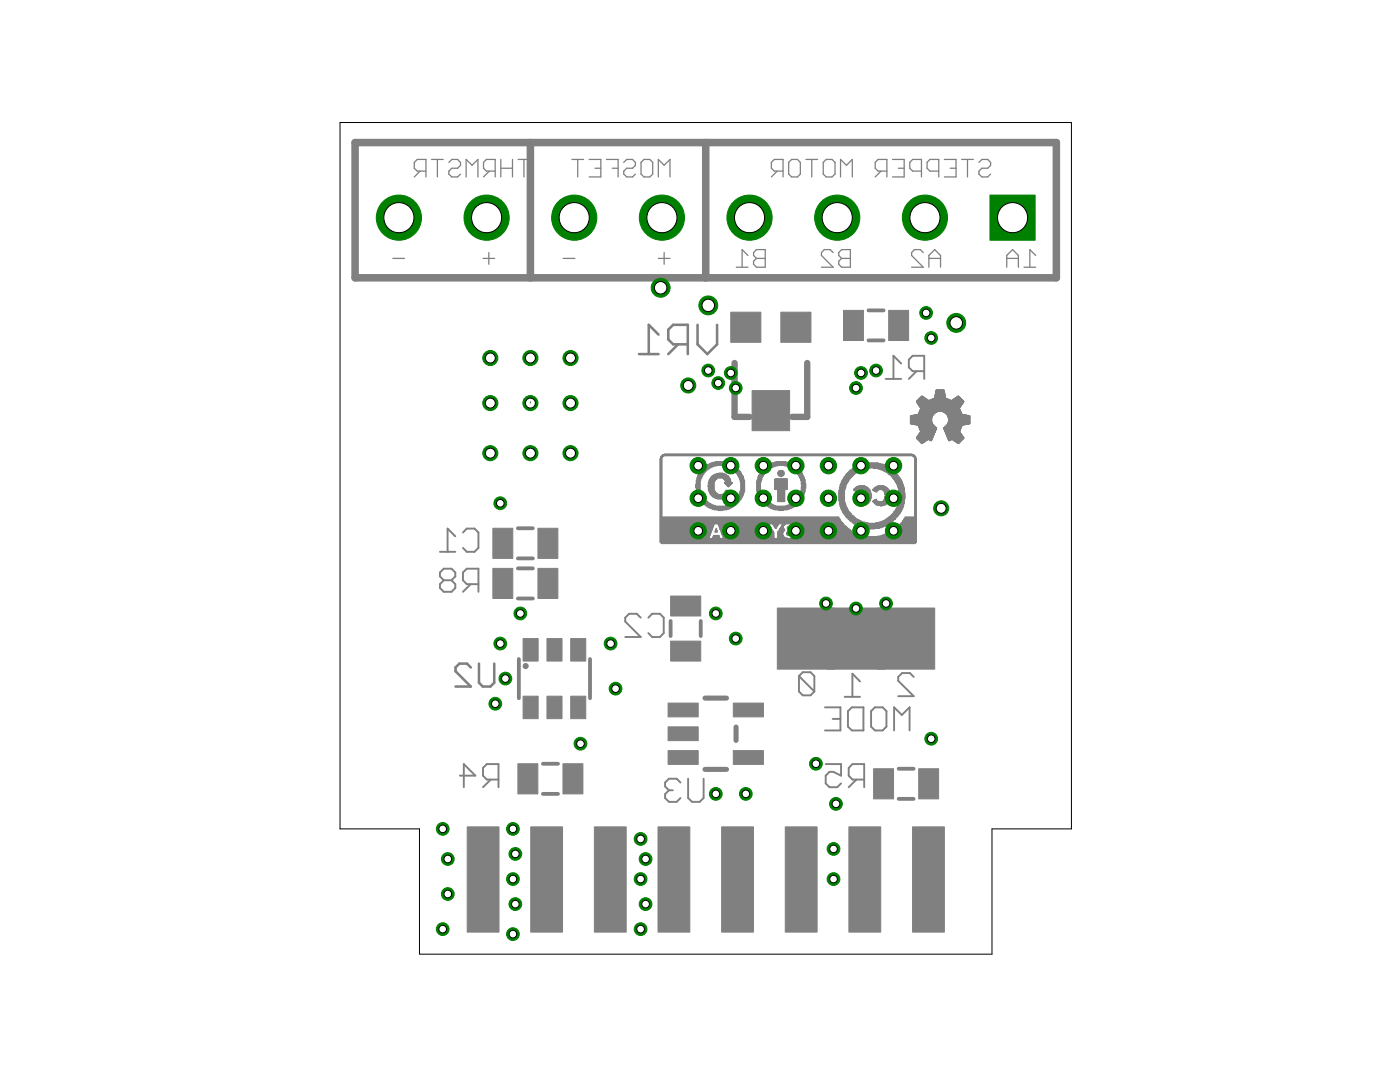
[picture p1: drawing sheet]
<svg xmlns="http://www.w3.org/2000/svg" width="279mm" height="216mm" viewBox="0 0 279 216" stroke-linecap="round" stroke-linejoin="round" font-family="sans-serif">
<path d="M127.5 70.7h3.9M131.4 66.8l-1.9-2v5.9M135.3 68.7l-1.9 2M137.3 68.7h-3l-.9-1v-1.9l.9-1h3v5.9M139.2 64.8v3.9l2 2 1.9-2v-3.9M94 133.2l-.8-.8h-1.5l-.8 .8v.7l3.1 3.1h-3.1M95.6 132.4v3.8l.8 .8h1.5l.7-.8v-3.8" fill="none" stroke="#808080" stroke-width=".51"/>
<g fill="none" stroke="#808080" stroke-width=".38">
<path d="M176.8 75.6h3.1M179.9 72.5l-1.6-1.5v4.6M182.9 74.1l-1.5 1.5M184.4 74.1h-2.3l-.7-.8v-1.5l.7-.8h2.3v4.6M87.8 110.1h3.1M88.6 115.8l-.8-.8v-.8l.8-.7h1.5l.8 .7v.8l-.8 .8M88.6 115.8l-.8 .8v.7l.8 .8h1.5l.8-.8v-.7l-.8-.8M88.6 115.8h1.5M90.9 107l-1.6-1.5v4.6M92.4 106.3l.8-.8h1.5l.8 .8v3l-.8 .8h-1.5l-.8-.8M93.9 116.6l-1.5 1.5M95.5 116.6h-2.3l-.8-.8v-1.6l.8-.7h2.3v4.6"/>
<path d="M127.9 123.3l-.8-.8h-1.5l-.8 .8v.7l3.1 3.1h-3.1M129.4 123.3l.8-.8h1.5l.8 .8v3l-.8 .8h-1.5l-.8-.8M159.4 134.9l.8-.8h1.6l.7 .8v3.1M159.4 134.9v3.1l.8 .7h1.6l.7-.7M159.4 134.9l3.1 3.1M168.6 139h3M171.6 136l-1.5-1.6v4.6M182.4 135.1l-.8-.8h-1.6l-.7 .8v.7l3.1 3.1h-3.1M91.8 154.8h3.1l-2.3-2.3v4.6M97.9 155.6l-1.5 1.5M99.5 155.6h-2.3l-.8-.8v-1.6l.8-.7h2.3v4.6M133.5 157.7l-.8 .8v.7l.8 .8h1.5l.8-.8"/>
<path d="M133.5 157.7h.8M135.8 156.1l-.8-.7h-1.5l-.8 .7v.8l.8 .8M137.3 155.4v3.8l.8 .8h1.5l.8-.8v-3.8M164.6 141.1h3.1v4.7h-3.1M164.8 152.5h3.1v2.3l-1.6-.8h-.8l-.7 .8v1.5l.7 .8h1.6l.8-.8M166.2 143.4h1.5M169.2 141.9l.8-.8h2.3v4.7h-2.3l-.8-.8zM170.9 155.6l-1.5 1.5M172.5 155.6h-2.4l-.7-.8v-1.6l.7-.7h2.4v4.6M174.6 141.1h1.5l.8 .8v3.1l-.8 .8h-1.5l-.8-.8v-3.1zM178.4 145.8v-4.7l1.6 1.6 1.5-1.6v4.7"/>
</g>
<g fill="none" stroke="#808080" stroke-width=".25">
<path d="M83.8 34.1l-1.1 1.2M85 34.1h-1.7l-.6-.5v-1.2l.6-.6h1.7v3.5M86.1 31.8h2.4M87.3 31.8v3.5M89.6 32.4l.6-.6h1.1l.6 .6v.6l-.6 .6h-1.1l-.6 .5v.6l.6 .6h1.1l.6-.6M93 35.3v-3.5l1.2 1.2 1.2-1.2v3.5M97.7 34.1l-1.2 1.2M98.8 34.1h-1.7l-.6-.5v-1.2l.6-.6h1.7v3.5M99.9 33.6h2.4M99.9 31.8v3.5M102.3 31.8v3.5M103.4 31.8h2.3"/>
<path d="M104.6 31.8v3.5M114.1 31.8h2.4M115.3 31.8v3.5M117.6 31.8h2.3v3.5h-2.3M118.7 33.6h1.2M121 31.8h2.4v3.5M122.2 33.6h1.2M124.5 32.4l.6-.6h1.1l.6 .6v.6l-.6 .6h-1.1l-.6 .5v.6l.6 .6h1.1l.6-.6M128.5 31.8h1.2l.6 .6v2.3l-.6 .6h-1.2l-.6-.6v-2.3zM131.4 35.3v-3.5l1.1 1.2 1.2-1.2v3.5M155.1 34.1l-1.2 1.2M156.3 34.1h-1.8l-.6-.5v-1.2l.6-.6h1.8v3.5"/>
<path d="M158 31.8h1.2l.5 .6v2.3l-.5 .6h-1.2l-.6-.6v-2.3zM160.8 31.8h2.4M162 31.8v3.5M164.9 31.8h1.2l.5 .6v2.3l-.5 .6h-1.2l-.6-.6v-2.3zM167.7 35.3v-3.5l1.2 1.2 1.2-1.2v3.5M175.8 34.1l-1.1 1.2M177 34.1h-1.8l-.5-.5v-1.2l.5-.6h1.8v3.5M178.1 31.8h2.3v3.5h-2.3M179.3 33.6h1.1M183.9 34.1h-1.8l-.5-.5v-1.2l.5-.6h1.8v3.5M187.3 34.1h-1.7l-.6-.5v-1.2l.6-.6h1.7v3.5M188.5 31.8h2.3v3.5h-2.3"/>
<path d="M189.6 33.6h1.2M191.9 31.8h2.3M193.1 31.8v3.5M195.4 32.4l.6-.6h1.1l.6 .6v.6l-.6 .6h-1.1l-.6 .5v.6l.6 .6h1.1l.6-.6M78.4 51.6h2.3M96.4 51.6h2.3M97.6 50.4v2.3M112.4 51.6h2.3M131.4 51.6h2.3M132.5 50.4v2.3M146.9 53.3h2.4M149.3 51l-1.2-1.2v3.5"/>
<path d="M151 49.8h1.7v3.5h-1.7l-.6-.6v-.6l.6-.5-.6-.6v-.6zM151 51.6h1.7M166.3 50.4l-.6-.6h-1.2l-.6 .6v.6l2.4 2.3h-2.4M168 49.8h1.7v3.5h-1.7l-.6-.6v-.6l.6-.5-.6-.6v-.6zM168 51.6h1.7M184.3 50.4l-.6-.6h-1.2l-.6 .6v.6l2.4 2.3h-2.4M185.4 51.6h2.3M185.4 53.3v-2.3l1.1-1.2 1.2 1.2v2.3M200.9 53.3v-2.3l1.2-1.2 1.1 1.2v2.3M200.9 51.6h2.3M204.4 53.3h2.3M206.7 51l-1.2-1.2v3.5"/>
</g>
<path d="M70.9 28.4h139.9v27h-139.9zM105.9 28.4v27M140.8 28.4v27" fill="none" stroke="#808080" stroke-width="1.5"/>
<g fill="none" stroke="#808080" stroke-width=".76">
<path d="M173.3 67.9h3M173.3 61.9h3M103.4 119.4h2.9M103.4 113.4h2.9M103.4 111.4h2.9M103.4 105.4h2.9M103.5 131.5v7.8M117.8 131.5v7.8M133.8 123.9v3M139.8 123.9v3M165.8 123.4v-.6l-.4-.5-.8-.4h-7.5l-.8 .4-.4 .8v8.6l.4 .8 .8 .4h7.5l.8-.4 .4-.5v-.6M165.8 123.4l.3-.9 .4-.4 .6-.2h7.5l.6 .2 .4 .4 .2 .9"/>
<path d="M165.8 131.4l.3 .9 .4 .4 .6 .2h7.5l.6-.2 .4-.4 .2-.9M165.8 123.4v8M175.8 123.4l.1-.6 .4-.5 .8-.4h7.5l.8 .4 .4 .5v.6v8v.6l-.4 .5-.8 .4h-7.5l-.8-.4-.4-.5-.1-.6M175.8 123.4v8M108.4 152.4h3M108.4 158.4h3M179.3 159.4h3M179.3 153.4h3"/>
</g>
<circle cx="104.9" cy="132.9" r=".51" fill="#808080" stroke="#808080" stroke-width=".2"/>
<path d="M146.6 72.4v10.8h3M161.1 72.4v10.8h-3" fill="none" stroke="#808080" stroke-width="1.3"/>
<g fill="#808080" stroke="#808080" stroke-width=".2">
<path d="M191.2 88.5h.1z"/>
<path d="M183.9 88.5h.2z"/>
<path d="M191.1 88.4l.3 .1z"/>
<path d="M183.9 88.4l.2 .1z"/>
<path d="M191.1 88.4h.3z"/>
<path d="M183.9 88.4h.2z"/>
<path d="M191 88.3l.4 .1z"/>
<path d="M183.8 88.3l.4 .1z"/>
<path d="M191 88.3l.5 .1z"/>
<path d="M183.8 88.3l.5 .1z"/>
<path d="M190.9 88.3h.6z"/>
<path d="M183.7 88.3h.6z"/>
<path d="M183.7 88.3h.7z"/>
<path d="M190.9 88.2l.7 .1z"/>
<path d="M183.7 88.2l.7 .1z"/>
<path d="M190.8 88.2h.8z"/>
<path d="M183.7 88.2h.8z"/>
<path d="M183.6 88.2h.9z"/>
<path d="M190.7 88.1l.9 .1z"/>
<path d="M183.6 88.1l.9 .1z"/>
<path d="M190.7 88.1h1z"/>
<path d="M183.6 88.1h1z"/>
<path d="M190.6 88.1h1.1z"/>
<path d="M183.5 88.1h1.1z"/>
<path d="M190.6 88l1.1 .1z"/>
<path d="M183.5 88l1.2 .1z"/>
<path d="M190.5 88l1.2 .1z"/>
<path d="M190.5 88h1.3z"/>
<path d="M183.5 88h1.3z"/>
<path d="M190.5 87.9l1.3 .1z"/>
<path d="M183.4 87.9l1.4 .1z"/>
<path d="M190.4 87.9h1.4z"/>
<path d="M189.3 87.9h.2z"/>
<path d="M185.8 87.9h.1z"/>
<path d="M183.4 87.9h1.5z"/>
<path d="M190.4 87.9h1.5z"/>
<path d="M185.7 87.9h.2z"/>
<path d="M183.3 87.9h1.6z"/>
<path d="M190.3 87.8l1.6 .1z"/>
<path d="M189.3 87.8l.3 .1z"/>
<path d="M185.6 87.8l.3 .1z"/>
<path d="M183.3 87.8l1.7 .1z"/>
<path d="M190.3 87.8l1.7 .1z"/>
<path d="M189.3 87.8l.4 .1z"/>
<path d="M190.2 87.8h1.8z"/>
<path d="M189.3 87.8h.4z"/>
<path d="M185.5 87.8h.4z"/>
<path d="M183.2 87.8h1.9z"/>
<path d="M189.3 87.8h.5z"/>
<path d="M185.4 87.8h.5z"/>
<path d="M190.1 87.7l2 .1z"/>
<path d="M189.3 87.7l.5 .1z"/>
<path d="M185.4 87.7l.6 .1z"/>
<path d="M183.2 87.7l1.9 .1z"/>
<path d="M190 87.7h2.1z"/>
<path d="M189.2 87.7h.7z"/>
<path d="M185.3 87.7h.7z"/>
<path d="M183.2 87.7h2z"/>
<path d="M189.3 87.7h2.8z"/>
<path d="M183.1 87.7h2.9z"/>
<path d="M189.3 87.6l2.9 .1z"/>
<path d="M183.1 87.6l2.9 .1z"/>
<path d="M189.2 87.6h3z"/>
<path d="M183.1 87.6h2.9z"/>
<path d="M183 87.6h3z"/>
<path d="M189.2 87.5l3.1 .1z"/>
<path d="M183 87.5l3 .1z"/>
<path d="M189.2 87.5h3.1z"/>
<path d="M183 87.5h3.1z"/>
<path d="M182.9 87.5h3.2z"/>
<path d="M189.1 87.4l3.3 .1z"/>
<path d="M182.9 87.4l3.2 .1z"/>
<path d="M189.1 87.4h3.3z"/>
<path d="M182.9 87.4h3.2z"/>
<path d="M189.2 87.4h3.2z"/>
<path d="M189.1 87.3l3.2 .1z"/>
<path d="M182.9 87.3l3.2 .1z"/>
<path d="M189.1 87.3h3.2z"/>
<path d="M182.9 87.3h3.3z"/>
<path d="M189.1 87.2l3.2 .1z"/>
<path d="M183 87.2l3.2 .1z"/>
<path d="M189 87.2h3.3z"/>
<path d="M183 87.2h3.2z"/>
<path d="M189.1 87.1l3.1 .1z"/>
<path d="M183 87.1l3.2 .1z"/>
<path d="M189 87.1l3.2 .1z"/>
<path d="M189 87.1h3.2z"/>
<path d="M183 87.1h3.2z"/>
<path d="M183.1 87.1h3.1z"/>
<path d="M189 87l3.1 .1z"/>
<path d="M183.1 87l3.2 .1z"/>
<path d="M189 87h3.1z"/>
<path d="M183.1 87h3.2z"/>
<path d="M183.2 87h3.1z"/>
<path d="M188.9 86.9l3.2 .1z"/>
<path d="M183.2 86.9l3.1 .1z"/>
<path d="M188.9 86.9h3.1z"/>
<path d="M183.2 86.9h3.1z"/>
<path d="M188.9 86.8l3.1 .1z"/>
<path d="M183.2 86.8l3.1 .1z"/>
<path d="M188.9 86.8h3.1z"/>
<path d="M183.3 86.8h3.1z"/>
<path d="M188.8 86.7l3.1 .1z"/>
<path d="M183.3 86.7l3.1 .1z"/>
<path d="M188.9 86.7h3z"/>
<path d="M183.3 86.7h3.1z"/>
<path d="M188.8 86.7h3.1z"/>
<path d="M188.8 86.6l3.1 .1z"/>
<path d="M183.4 86.6l3 .1z"/>
<path d="M188.8 86.6h3.1z"/>
<path d="M183.4 86.6h3.1z"/>
<path d="M188.8 86.6h3z"/>
<path d="M183.5 86.6h3z"/>
<path d="M188.8 86.5l3 .1z"/>
<path d="M183.4 86.5l3.1 .1z"/>
<path d="M188.8 86.5h2.9z"/>
<path d="M183.5 86.5h3z"/>
<path d="M188.7 86.4l3 .1z"/>
<path d="M183.5 86.4l3 .1z"/>
<path d="M188.7 86.4h3z"/>
<path d="M183.5 86.4h3z"/>
<path d="M183.6 86.4h2.9z"/>
<path d="M188.7 86.3l3 .1z"/>
<path d="M183.6 86.3l3 .1z"/>
<path d="M188.7 86.3h2.9z"/>
<path d="M183.6 86.3h3z"/>
<path d="M188.7 86.2l2.9 .1z"/>
<path d="M183.7 86.2l2.9 .1z"/>
<path d="M188.6 86.2h3z"/>
<path d="M183.7 86.2h2.9z"/>
<path d="M188.6 86.1l2.9 .1z"/>
<path d="M183.7 86.1l2.9 .1z"/>
<path d="M188.6 86.1h2.9z"/>
<path d="M183.7 86.1h2.9z"/>
<path d="M188.6 86l2.9 .1z"/>
<path d="M183.7 86l3 .1z"/>
<path d="M188.6 86h3z"/>
<path d="M183.7 86h3z"/>
<path d="M188.6 85.9l3 .1z"/>
<path d="M183.7 85.9l3 .1z"/>
<path d="M188.5 85.9l3.1 .1z"/>
<path d="M188.5 85.9h3.1z"/>
<path d="M183.7 85.9h3.1z"/>
<path d="M183.6 85.9h3.1z"/>
<path d="M188.5 85.8l3.1 .1z"/>
<path d="M183.6 85.8l3.2 .1z"/>
<path d="M188.5 85.8h3.2z"/>
<path d="M183.6 85.8h3.2z"/>
<path d="M188.4 85.7l3.3 .1z"/>
<path d="M183.6 85.7l3.2 .1z"/>
<path d="M188.4 85.7h3.3z"/>
<path d="M183.6 85.7h3.2z"/>
<path d="M188.4 85.6l3.3 .1z"/>
<path d="M183.5 85.6l3.3 .1z"/>
<path d="M188.4 85.6h3.3z"/>
<path d="M183.5 85.6h3.4z"/>
<path d="M188.4 85.5l3.3 .1z"/>
<path d="M183.5 85.5l3.4 .1z"/>
<path d="M188.4 85.5h3.3z"/>
<path d="M183.5 85.5h3.4z"/>
<path d="M188.3 85.4l3.5 .1z"/>
<path d="M183.5 85.4l3.4 .1z"/>
<path d="M188.3 85.4h3.5z"/>
<path d="M183.5 85.4h3.4z"/>
<path d="M188.3 85.3l3.5 .1z"/>
<path d="M183.5 85.3l3.4 .1z"/>
<path d="M188.3 85.3h3.5z"/>
<path d="M183.4 85.3h3.5z"/>
<path d="M188.4 85.3h3.5z"/>
<path d="M183.4 85.3h3.4z"/>
<path d="M188.4 85.2l3.4 .1z"/>
<path d="M183.4 85.2l3.4 .1z"/>
<path d="M188.5 85.2l3.4 .1z"/>
<path d="M183.4 85.2l3.3 .1z"/>
<path d="M188.5 85.2h3.4z"/>
<path d="M183.4 85.2h3.3z"/>
<path d="M188.6 85.2h3.3z"/>
<path d="M188.6 85.1l3.3 .1z"/>
<path d="M183.3 85.1l3.3 .1z"/>
<path d="M188.7 85.1h3.2z"/>
<path d="M183.3 85.1h3.3z"/>
<path d="M188.7 85l3.2 .1z"/>
<path d="M183.3 85l3.2 .1z"/>
<path d="M188.8 85h3.1z"/>
<path d="M183.3 85h3.2z"/>
<path d="M188.8 85h3.2z"/>
<path d="M183.3 85h3.1z"/>
<path d="M188.8 84.9l3.2 .1z"/>
<path d="M183.3 84.9l3.1 .1z"/>
<path d="M188.9 84.9h3.1z"/>
<path d="M183.3 84.9h3.1z"/>
<path d="M188.9 84.8l3.2 .1z"/>
<path d="M183.2 84.8l3.1 .1z"/>
<path d="M189 84.8h3.2z"/>
<path d="M183.1 84.8h3.2z"/>
<path d="M189 84.8h3.3z"/>
<path d="M182.9 84.8h3.3z"/>
<path d="M189 84.7l3.5 .1z"/>
<path d="M182.7 84.7l3.5 .1z"/>
<path d="M189 84.7l3.7 .1z"/>
<path d="M182.5 84.7l3.7 .1z"/>
<path d="M189 84.7h3.9z"/>
<path d="M182.4 84.7h3.8z"/>
<path d="M189 84.6l4 .1z"/>
<path d="M182.2 84.6l4 .1z"/>
<path d="M189.1 84.6h4.1z"/>
<path d="M182.1 84.6h4.1z"/>
<path d="M189.1 84.6h4.3z"/>
<path d="M181.9 84.6h4.2z"/>
<path d="M189.1 84.5l4.4 .1z"/>
<path d="M181.7 84.5l4.4 .1z"/>
<path d="M189.1 84.5h4.4z"/>
<path d="M181.7 84.5h4.4z"/>
<path d="M189.2 84.5h4.3z"/>
<path d="M189.2 84.4l4.3 .1z"/>
<path d="M181.7 84.4l4.4 .1z"/>
<path d="M189.2 84.4h4.4z"/>
<path d="M181.7 84.4h4.4z"/>
<path d="M189.2 84.3l4.4 .1z"/>
<path d="M181.7 84.3l4.4 .1z"/>
<path d="M189.2 84.3h4.4z"/>
<path d="M181.7 84.3h4.3z"/>
<path d="M189.3 84.3h4.3z"/>
<path d="M189.3 84.2l4.3 .1z"/>
<path d="M181.7 84.2l4.3 .1z"/>
<path d="M189.3 84.2h4.3z"/>
<path d="M181.7 84.2h4.3z"/>
<path d="M189.3 84.2h4.2z"/>
<path d="M189.3 84.1l4.2 .1z"/>
<path d="M181.7 84.1l4.3 .1z"/>
<path d="M189.3 84.1h4.2z"/>
<path d="M181.7 84.1h4.2z"/>
<path d="M189.3 84l4.2 .1z"/>
<path d="M181.7 84l4.2 .1z"/>
<path d="M189.3 84h4.2z"/>
<path d="M181.7 84h4.2z"/>
<path d="M189.3 83.9l4.2 .1z"/>
<path d="M181.7 83.9l4.2 .1z"/>
<path d="M189.3 83.9h4.2z"/>
<path d="M181.7 83.9h4.2z"/>
<path d="M189.3 83.8l4.2 .1z"/>
<path d="M181.7 83.8l4.2 .1z"/>
<path d="M189.3 83.8h4.2z"/>
<path d="M181.7 83.8h4.2z"/>
<path d="M189.3 83.7l4.2 .1z"/>
<path d="M181.7 83.7l4.2 .1z"/>
<path d="M189.3 83.7h4.2z"/>
<path d="M181.7 83.7h4.2z"/>
<path d="M189.3 83.6l4.2 .1z"/>
<path d="M181.7 83.6l4.2 .1z"/>
<path d="M189.3 83.6h4.2z"/>
<path d="M181.7 83.6h4.2z"/>
<path d="M189.3 83.5l4.2 .1z"/>
<path d="M181.7 83.5l4.2 .1z"/>
<path d="M189.3 83.5h4.2z"/>
<path d="M181.7 83.5h4.2z"/>
<path d="M189.3 83.4l4.2 .1z"/>
<path d="M181.7 83.4l4.2 .1z"/>
<path d="M189.3 83.4h4.2z"/>
<path d="M181.7 83.4h4.2z"/>
<path d="M181.7 83.4h4.3z"/>
<path d="M189.3 83.3l4.2 .1z"/>
<path d="M181.7 83.3l4.3 .1z"/>
<path d="M189.3 83.3l4.3 .1z"/>
<path d="M189.3 83.3h4.3z"/>
<path d="M181.7 83.3h4.3z"/>
<path d="M189.3 83.2l4.3 .1z"/>
<path d="M181.7 83.2l4.3 .1z"/>
<path d="M189.2 83.2h4.4z"/>
<path d="M181.7 83.2h4.3z"/>
<path d="M181.7 83.2h4.4z"/>
<path d="M189.2 83.1l4.4 .1z"/>
<path d="M181.7 83.1l4.4 .1z"/>
<path d="M189.2 83.1l4.3 .1z"/>
<path d="M189.2 83.1h4.3z"/>
<path d="M181.7 83.1h4.4z"/>
<path d="M189.1 83l4.4 .1z"/>
<path d="M181.7 83l4.4 .1z"/>
<path d="M189.1 83h4.4z"/>
<path d="M181.7 83h4.4z"/>
<path d="M189.1 83h4.5z"/>
<path d="M189.1 82.9l4.4 .1z"/>
<path d="M181.8 82.9l4.3 .1z"/>
<path d="M189.1 82.9h4.2z"/>
<path d="M182 82.9h4.2z"/>
<path d="M189.1 82.9h4z"/>
<path d="M182.1 82.9h4.1z"/>
<path d="M189.1 82.8l3.8 .1z"/>
<path d="M182.3 82.8l3.9 .1z"/>
<path d="M189 82.8h3.8z"/>
<path d="M182.5 82.8h3.7z"/>
<path d="M189 82.8h3.6z"/>
<path d="M182.6 82.8h3.6z"/>
<path d="M189 82.7l3.4 .1z"/>
<path d="M182.8 82.7l3.5 .1z"/>
<path d="M189 82.7h3.3z"/>
<path d="M183 82.7h3.3z"/>
<path d="M188.9 82.7h3.2z"/>
<path d="M183.2 82.7h3.1z"/>
<path d="M188.9 82.6l3.1 .1z"/>
<path d="M183.3 82.6l3.1 .1z"/>
<path d="M188.8 82.6h3.1z"/>
<path d="M183.3 82.6h3.1z"/>
<path d="M188.8 82.5l3.1 .1z"/>
<path d="M183.3 82.5l3.1 .1z"/>
<path d="M188.8 82.5h3.1z"/>
<path d="M183.3 82.5h3.1z"/>
<path d="M188.7 82.5h3.2z"/>
<path d="M183.3 82.5h3.2z"/>
<path d="M188.7 82.4l3.2 .1z"/>
<path d="M183.3 82.4l3.3 .1z"/>
<path d="M183.4 82.4l3.2 .1z"/>
<path d="M188.7 82.4h3.2z"/>
<path d="M183.4 82.4h3.2z"/>
<path d="M188.6 82.4h3.2z"/>
<path d="M183.4 82.4h3.3z"/>
<path d="M188.5 82.3l3.4 .1z"/>
<path d="M183.4 82.3l3.3 .1z"/>
<path d="M188.5 82.3h3.3z"/>
<path d="M183.4 82.3h3.4z"/>
<path d="M188.4 82.3h3.4z"/>
<path d="M183.5 82.3h3.3z"/>
<path d="M188.4 82.2l3.4 .1z"/>
<path d="M183.4 82.2l3.5 .1z"/>
<path d="M188.3 82.2h3.5z"/>
<path d="M183.5 82.2h3.4z"/>
<path d="M188.2 82.2h3.6z"/>
<path d="M183.5 82.2h3.5z"/>
<path d="M188.2 82.1l3.5 .1z"/>
<path d="M183.5 82.1l3.6 .1z"/>
<path d="M188 82.1h3.7z"/>
<path d="M183.5 82.1h3.7z"/>
<path d="M187.8 82.1h3.9z"/>
<path d="M183.5 82.1h3.9z"/>
<path d="M183.5 82l8.2 .1z"/>
<path d="M183.5 82h8.2z"/>
<path d="M183.6 82h8.1z"/>
<path d="M183.6 81.9l8.1 .1z"/>
<path d="M183.6 81.9l8 .1z"/>
<path d="M183.6 81.9h8z"/>
<path d="M183.6 81.9h8.1z"/>
<path d="M183.6 81.8l8 .1z"/>
<path d="M183.6 81.8h8z"/>
<path d="M183.7 81.7l7.9 .1z"/>
<path d="M183.7 81.7h7.9z"/>
<path d="M183.7 81.6l7.8 .1z"/>
<path d="M183.7 81.6h7.8z"/>
<path d="M183.7 81.5l7.8 .1z"/>
<path d="M183.7 81.5h7.8z"/>
<path d="M183.7 81.4l7.8 .1z"/>
<path d="M183.7 81.4h7.8z"/>
<path d="M183.7 81.3l7.8 .1z"/>
<path d="M183.7 81.3h7.9z"/>
<path d="M183.6 81.2l8 .1z"/>
<path d="M183.6 81.2h8z"/>
<path d="M183.6 81.2h8.1z"/>
<path d="M183.6 81.1l8.1 .1z"/>
<path d="M183.5 81.1h8.2z"/>
<path d="M183.5 81l8.2 .1z"/>
<path d="M183.5 81h8.3z"/>
<path d="M183.4 81h8.4z"/>
<path d="M183.4 80.9l8.4 .1z"/>
<path d="M183.4 80.9h8.4z"/>
<path d="M183.4 80.9h8.5z"/>
<path d="M183.3 80.8l8.6 .1z"/>
<path d="M183.3 80.8h8.6z"/>
<path d="M183.3 80.7l8.6 .1z"/>
<path d="M183.3 80.7l8.7 .1z"/>
<path d="M183.2 80.7h8.8z"/>
<path d="M183.2 80.6l8.8 .1z"/>
<path d="M183.2 80.6h8.8z"/>
<path d="M183.2 80.6h8.9z"/>
<path d="M183.2 80.5l8.9 .1z"/>
<path d="M183.1 80.5h9z"/>
<path d="M183.1 80.5h9.1z"/>
<path d="M183.1 80.4l9.1 .1z"/>
<path d="M183 80.4h9.2z"/>
<path d="M183 80.3l9.2 .1z"/>
<path d="M183 80.3h9.3z"/>
<path d="M182.9 80.2l9.4 .1z"/>
<path d="M182.9 80.2h9.4z"/>
<path d="M182.9 80.1l9.4 .1z"/>
<path d="M182.9 80.1h9.5z"/>
<path d="M182.9 80.1h9.4z"/>
<path d="M182.9 80l9.4 .1z"/>
<path d="M183 80l9.3 .1z"/>
<path d="M183 80h9.3z"/>
<path d="M183 79.9l9.2 .1z"/>
<path d="M183 79.9h9.2z"/>
<path d="M189.9 79.9h2.3z"/>
<path d="M185.4 79.9h4.4z"/>
<path d="M183.1 79.9h2.2z"/>
<path d="M190 79.8l2.1 .1z"/>
<path d="M185.5 79.8l4.2 .1z"/>
<path d="M183.1 79.8l2.2 .1z"/>
<path d="M185.6 79.8l4.1 .1z"/>
<path d="M183.2 79.8l2 .1z"/>
<path d="M190.1 79.8h2z"/>
<path d="M185.7 79.8h3.8z"/>
<path d="M183.2 79.8h1.9z"/>
<path d="M190.1 79.8h1.9z"/>
<path d="M185.8 79.8h3.7z"/>
<path d="M190.2 79.7l1.8 .1z"/>
<path d="M185.8 79.7l3.6 .1z"/>
<path d="M183.2 79.7l1.9 .1z"/>
<path d="M190.2 79.7h1.8z"/>
<path d="M185.9 79.7h3.4z"/>
<path d="M183.3 79.7h1.7z"/>
<path d="M190.2 79.7h1.7z"/>
<path d="M186 79.7h3.3z"/>
<path d="M190.3 79.6l1.6 .1z"/>
<path d="M186 79.6l3.2 .1z"/>
<path d="M183.3 79.6l1.6 .1z"/>
<path d="M190.4 79.6h1.5z"/>
<path d="M186.1 79.6h3z"/>
<path d="M183.4 79.6h1.5z"/>
<path d="M186.2 79.6h2.8z"/>
<path d="M183.4 79.6h1.4z"/>
<path d="M190.5 79.5l1.3 .1z"/>
<path d="M186.3 79.5l2.7 .1z"/>
<path d="M183.5 79.5l1.3 .1z"/>
<path d="M190.5 79.5h1.3z"/>
<path d="M186.4 79.5h2.5z"/>
<path d="M183.5 79.5h1.2z"/>
<path d="M190.6 79.5h1.1z"/>
<path d="M186.5 79.5h2.3z"/>
<path d="M190.6 79.4l1.1 .1z"/>
<path d="M186.5 79.4l2.3 .1z"/>
<path d="M183.5 79.4l1.1 .1z"/>
<path d="M190.6 79.4h1.1z"/>
<path d="M186.5 79.4h2.2z"/>
<path d="M183.6 79.4h1z"/>
<path d="M190.7 79.4h.9z"/>
<path d="M183.6 79.4h.9z"/>
<path d="M190.7 79.3l.9 .1z"/>
<path d="M186.5 79.3l2.2 .1z"/>
<path d="M183.6 79.3l.9 .1z"/>
<path d="M190.8 79.3l.8 .1z"/>
<path d="M183.7 79.3l.8 .1z"/>
<path d="M190.8 79.3h.8z"/>
<path d="M186.5 79.3h2.2z"/>
<path d="M183.7 79.3h.7z"/>
<path d="M190.9 79.2l.6 .1z"/>
<path d="M186.5 79.2l2.2 .1z"/>
<path d="M183.7 79.2l.7 .1z"/>
<path d="M190.9 79.2h.6z"/>
<path d="M186.5 79.2h2.2z"/>
<path d="M183.8 79.2h.5z"/>
<path d="M191 79.2h.5z"/>
<path d="M186.6 79.2h2.1z"/>
<path d="M191 79.1l.4 .1z"/>
<path d="M186.6 79.1l2.1 .1z"/>
<path d="M183.8 79.1l.4 .1z"/>
<path d="M191.1 79.1l.3 .1z"/>
<path d="M183.9 79.1l.3 .1z"/>
<path d="M191.1 79.1h.3z"/>
<path d="M186.6 79.1h2.1z"/>
<path d="M183.9 79.1h.2z"/>
<path d="M191.2 79.1h.1z"/>
<path d="M186.6 79.1h2z"/>
<path d="M186.6 79l2 .1z"/>
<path d="M186.6 79h2z"/>
<path d="M186.6 78.9l2 .1z"/>
<path d="M186.6 78.9h2z"/>
<path d="M186.6 78.8l2 .1z"/>
<path d="M186.6 78.8h2z"/>
<path d="M186.6 78.7l2 .1z"/>
<path d="M186.7 78.7h1.9z"/>
<path d="M186.7 78.6l1.9 .1z"/>
<path d="M186.7 78.6h1.8z"/>
<path d="M186.7 78.5l1.8 .1z"/>
<path d="M186.7 78.5h1.8z"/>
<path d="M186.7 78.4l1.8 .1z"/>
<path d="M186.7 78.4h1.8z"/>
<path d="M186.7 78.3l1.8 .1z"/>
<path d="M186.7 78.3h1.8z"/>
<path d="M186.7 78.2l1.8 .1z"/>
<path d="M186.8 78.2h1.7z"/>
<path d="M186.8 78.1l1.7 .1z"/>
<path d="M186.8 78.1h1.7z"/>
<path d="M186.8 78l1.7 .1z"/>
<path d="M186.8 78h1.6z"/>
<path d="M186.8 77.9l1.6 .1z"/>
<path d="M186.8 77.9h1.6z"/>
<path d="M186.8 77.8l1.6 .1z"/>
<path d="M132 108.4h50.6v.1h-50.6z"/>
<path d="M131.8 108.2h51v.2h-51z"/>
<path d="M131.7 108.1h51.2v.1h-51.2z"/>
<path d="M131.7 108h51.2v.1h-51.2z"/>
<path d="M131.7 107.8h51.2v.2h-51.2z"/>
<path d="M131.7 107.7h51.2v.1h-51.2z"/>
<path d="M131.7 107.6h51.2v.1h-51.2z"/>
<path d="M131.7 107.5h51.2v.1h-51.2z"/>
<path d="M158.6 107.3h24.3v.2h-24.3z"/>
<path d="M155.1 107.3h2.1v.2h-2.1z"/>
<path d="M146.1 107.3h8.5v.2h-8.5z"/>
<path d="M144.3 107.3h.8v.2h-.8z"/>
<path d="M142.1 107.3h1.6v.2h-1.6z"/>
<path d="M131.7 107.3h9.9v.2h-9.9z"/>
<path d="M158.6 107.2h24.3v.1h-24.3z"/>
<path d="M155.2 107.2h1.5v.1h-1.5z"/>
<path d="M146.3 107.2h8.2v.1h-8.2z"/>
<path d="M144.3 107.2h.5v.1h-.5z"/>
<path d="M142.3 107.2h1.4v.1h-1.4z"/>
<path d="M131.7 107.2h9.8v.1h-9.8z"/>
<path d="M158.6 107.1h24.3v.1h-24.3z"/>
<path d="M155.2 107.1h1.3v.1h-1.3z"/>
<path d="M146.5 107.1h8v.1h-8z"/>
<path d="M144.3 107.1h.2v.1h-.2z"/>
<path d="M142.3 107.1h1.2v.1h-1.2z"/>
<path d="M131.7 107.1h9.9v.1h-9.9z"/>
<path d="M175.2 107h7.7v.1h-7.7z"/>
<path d="M158.6 107h14.3v.1h-14.3z"/>
<path d="M155.2 107h1.2v.1h-1.2z"/>
<path d="M146.6 107h7.9v.1h-7.9z"/>
<path d="M144.3 107h.2v.1h-.2z"/>
<path d="M142.4 107h1.1v.1h-1.1z"/>
<path d="M131.7 107h9.9v.1h-9.9z"/>
<path d="M175.8 106.8h7.1v.2h-7.1z"/>
<path d="M158.6 106.8h13.6v.2h-13.6z"/>
<path d="M155.2 106.8h1.2v.2h-1.2z"/>
<path d="M146.7 106.8h7.8v.2h-7.8z"/>
<path d="M144.2 106.8h.2v.2h-.2z"/>
<path d="M142.4 106.8h1.1v.2h-1.1z"/>
<path d="M131.7 106.8h9.9v.2h-9.9z"/>
<path d="M176.2 106.7h6.7v.1h-6.7z"/>
<path d="M158.6 106.7h13.1v.1h-13.1z"/>
<path d="M157.1 106.7h.9v.1h-.9z"/>
<path d="M155.2 106.7h1v.1h-1z"/>
<path d="M146.7 106.7h7.8v.1h-7.8z"/>
<path d="M145.2 106.7h.7v.1h-.7z"/>
<path d="M144.2 106.7h.2v.1h-.2z"/>
<path d="M131.7 106.7h10.1v.1h-10.1z"/>
<path d="M176.6 106.6h6.3v.1h-6.3z"/>
<path d="M158.6 106.6h12.9v.1h-12.9z"/>
<path d="M157 106.6h1v.1h-1z"/>
<path d="M155.2 106.6h1v.1h-1z"/>
<path d="M146.7 106.6h7.8v.1h-7.8z"/>
<path d="M145.1 106.6h1v.1h-1z"/>
<path d="M144 106.6h.4v.1h-.4z"/>
<path d="M131.7 106.6h10.1v.1h-10.1z"/>
<path d="M176.9 106.4h6v.2h-6z"/>
<path d="M158.6 106.4h12.5v.2h-12.5z"/>
<path d="M157 106.4h1v.2h-1z"/>
<path d="M155.2 106.4h1v.2h-1z"/>
<path d="M146.8 106.4h7.7v.2h-7.7z"/>
<path d="M145.1 106.4h1v.2h-1z"/>
<path d="M144 106.4h.3v.2h-.3z"/>
<path d="M131.7 106.4h10.1v.2h-10.1z"/>
<path d="M177.2 106.3h5.7v.1h-5.7z"/>
<path d="M158.6 106.3h12.2v.1h-12.2z"/>
<path d="M157 106.3h1v.1h-1z"/>
<path d="M155.2 106.3h1v.1h-1z"/>
<path d="M146.7 106.3h7.8v.1h-7.8z"/>
<path d="M145.2 106.3h1v.1h-1z"/>
<path d="M144 106.3h.4v.1h-.4z"/>
<path d="M131.7 106.3h10.2v.1h-10.2z"/>
<path d="M177.4 106.2h5.5v.1h-5.5z"/>
<path d="M158.6 106.2h12v.1h-12z"/>
<path d="M157 106.2h1v.1h-1z"/>
<path d="M155.2 106.2h1v.1h-1z"/>
<path d="M145.6 106.2h8.9v.1h-8.9z"/>
<path d="M143.9 106.2h.5v.1h-.5z"/>
<path d="M131.7 106.2h10.2v.1h-10.2z"/>
<path d="M177.7 106.1h5.2v.1h-5.2z"/>
<path d="M158.6 106.1h11.7v.1h-11.7z"/>
<path d="M155.2 106.1h1.2v.1h-1.2z"/>
<path d="M145.9 106.1h8.4v.1h-8.4z"/>
<path d="M143.9 106.1h.5v.1h-.5z"/>
<path d="M142.6 106.1h.6v.1h-.6z"/>
<path d="M131.7 106.1h10.3v.1h-10.3z"/>
<path d="M177.9 105.9h5v.2h-5z"/>
<path d="M158.6 105.9h11.5v.2h-11.5z"/>
<path d="M155.3 105.9h1.1v.2h-1.1z"/>
<path d="M146.3 105.9h8v.2h-8z"/>
<path d="M143.9 105.9h.6v.2h-.6z"/>
<path d="M142.8 105.9h.4v.2h-.4z"/>
<path d="M131.7 105.9h10.3v.2h-10.3z"/>
<path d="M178.1 105.8h4.8v.1h-4.8z"/>
<path d="M158.6 105.8h11.2v.1h-11.2z"/>
<path d="M155.5 105.8h1.1v.1h-1.1z"/>
<path d="M146.5 105.8h7.7v.1h-7.7z"/>
<path d="M143.8 105.8h.9v.1h-.9z"/>
<path d="M142.8 105.8h.4v.1h-.4z"/>
<path d="M131.7 105.8h10.3v.1h-10.3z"/>
<path d="M178.3 105.7h4.6v.1h-4.6z"/>
<path d="M158.6 105.7h11.1v.1h-11.1z"/>
<path d="M155.5 105.7h1.1v.1h-1.1z"/>
<path d="M146.6 105.7h7.5v.1h-7.5z"/>
<path d="M143.8 105.7h1.1v.1h-1.1z"/>
<path d="M142.8 105.7h.2v.1h-.2z"/>
<path d="M131.7 105.7h10.4v.1h-10.4z"/>
<path d="M178.5 105.6h4.4v.1h-4.4z"/>
<path d="M158.6 105.6h11v.1h-11z"/>
<path d="M157.4 105.6h.6v.1h-.6z"/>
<path d="M155.6 105.6h.9v.1h-.9z"/>
<path d="M146.7 105.6h7.4v.1h-7.4z"/>
<path d="M143.7 105.6h1.6v.1h-1.6z"/>
<path d="M142.9 105.6l.1 .1z"/>
<path d="M131.7 105.6h10.4v.1h-10.4z"/>
<path d="M178.7 105.4h4.2v.2h-4.2z"/>
<path d="M173.2 105.4h1.3v.2h-1.3z"/>
<path d="M158.6 105.4h10.7v.2h-10.7z"/>
<path d="M157.1 105.4h.9v.2h-.9z"/>
<path d="M155.6 105.4h.9v.2h-.9z"/>
<path d="M146.7 105.4h7.2v.2h-7.2z"/>
<path d="M143.7 105.4h2.1v.2h-2.1z"/>
<path d="M142.9 105.4l.1 .2z"/>
<path d="M131.7 105.4h10.4v.2h-10.4z"/>
<path d="M178.8 105.3h4.1v.1h-4.1z"/>
<path d="M172.5 105.3h3v.1h-3z"/>
<path d="M158.6 105.3h10.6v.1h-10.6z"/>
<path d="M157.1 105.3h.9v.1h-.9z"/>
<path d="M155.7 105.3h.7v.1h-.7z"/>
<path d="M154.7 105.3h.3v.1h-.3z"/>
<path d="M146.7 105.3h7.2v.1h-7.2z"/>
<path d="M145.2 105.3h.7v.1h-.7z"/>
<path d="M143.7 105.3h.7v.1h-.7z"/>
<path d="M131.7 105.3h10.6v.1h-10.6z"/>
<path d="M179 105.2h3.9v.1h-3.9z"/>
<path d="M172 105.2h4v.1h-4z"/>
<path d="M158.6 105.2h10.5v.1h-10.5z"/>
<path d="M157.1 105.2h.9v.1h-.9z"/>
<path d="M155.9 105.2h.5v.1h-.5z"/>
<path d="M154.6 105.2h.4v.1h-.4z"/>
<path d="M146.7 105.2h7.1v.1h-7.1z"/>
<path d="M145.2 105.2h.7v.1h-.7z"/>
<path d="M143.5 105.2h.9v.1h-.9z"/>
<path d="M131.7 105.2h10.6v.1h-10.6z"/>
<path d="M179.1 105.1h3.8v.1h-3.8z"/>
<path d="M171.6 105.1h4.7v.1h-4.7z"/>
<path d="M158.6 105.1h10.3v.1h-10.3z"/>
<path d="M157.2 105.1h.8v.1h-.8z"/>
<path d="M155.9 105.1h.5v.1h-.5z"/>
<path d="M154.6 105.1h.5v.1h-.5z"/>
<path d="M146.7 105.1h7v.1h-7z"/>
<path d="M145.3 105.1h.6v.1h-.6z"/>
<path d="M143.5 105.1h1v.1h-1z"/>
<path d="M131.7 105.1h10.7v.1h-10.7z"/>
<path d="M179.2 104.9h3.7v.2h-3.7z"/>
<path d="M171.3 104.9h5.4v.2h-5.4z"/>
<path d="M158.6 104.9h10.2v.2h-10.2z"/>
<path d="M156 104.9h.4v.2h-.4z"/>
<path d="M154.5 104.9h.6v.2h-.6z"/>
<path d="M146.6 104.9h7.1v.2h-7.1z"/>
<path d="M143.5 104.9h1v.2h-1z"/>
<path d="M131.7 104.9h10.7v.2h-10.7z"/>
<path d="M179.3 104.8h3.6v.1h-3.6z"/>
<path d="M171.1 104.8h5.8v.1h-5.8z"/>
<path d="M158.6 104.8h10v.1h-10z"/>
<path d="M156 104.8h.5v.1h-.5z"/>
<path d="M154.5 104.8h.7v.1h-.7z"/>
<path d="M146.6 104.8h7v.1h-7z"/>
<path d="M143.4 104.8h1.1v.1h-1.1z"/>
<path d="M131.7 104.8h10.7v.1h-10.7z"/>
<path d="M179.5 104.7h3.4v.1h-3.4z"/>
<path d="M170.8 104.7h6.4v.1h-6.4z"/>
<path d="M158.6 104.7h9.8v.1h-9.8z"/>
<path d="M156.1 104.7h.5v.1h-.5z"/>
<path d="M154.3 104.7h1v.1h-1z"/>
<path d="M146.5 104.7h7.1v.1h-7.1z"/>
<path d="M143.4 104.7h1.3v.1h-1.3z"/>
<path d="M131.7 104.7h10.8v.1h-10.8z"/>
<path d="M179.6 104.5h3.3v.2h-3.3z"/>
<path d="M170.6 104.5h6.7v.2h-6.7z"/>
<path d="M158.6 104.5h9.8v.2h-9.8z"/>
<path d="M156.2 104.5h.5v.2h-.5z"/>
<path d="M154.2 104.5h1.1v.2h-1.1z"/>
<path d="M146.3 104.5h7.1v.2h-7.1z"/>
<path d="M143.3 104.5h1.5v.2h-1.5z"/>
<path d="M131.7 104.5h10.8v.2h-10.8z"/>
<path d="M179.7 104.4h3.2v.1h-3.2z"/>
<path d="M170.3 104.4h7.3v.1h-7.3z"/>
<path d="M146.1 104.4h22.2v.1h-22.2z"/>
<path d="M131.7 104.4h13.5v.1h-13.5z"/>
<path d="M179.9 104.3h3v.1h-3z"/>
<path d="M174.8 104.3h2.9v.1h-2.9z"/>
<path d="M170.2 104.3h3v.1h-3z"/>
<path d="M131.7 104.3h36.5v.1h-36.5z"/>
<path d="M180 104.2h2.9v.1h-2.9z"/>
<path d="M175.4 104.2h2.5v.1h-2.5z"/>
<path d="M170.1 104.2h2.5v.1h-2.5z"/>
<path d="M131.7 104.2h36.3v.1h-36.3z"/>
<path d="M180.1 104h2.8v.2h-2.8z"/>
<path d="M175.8 104h2.3v.2h-2.3z"/>
<path d="M169.9 104h2.2v.2h-2.2z"/>
<path d="M131.7 104h36.2v.2h-36.2z"/>
<path d="M180.1 103.9h2.8v.1h-2.8z"/>
<path d="M176.2 103.9h2v.1h-2z"/>
<path d="M169.7 103.9h2.2v.1h-2.2z"/>
<path d="M131.7 103.9h36.1v.1h-36.1z"/>
<path d="M180.2 103.8h2.7v.1h-2.7z"/>
<path d="M176.4 103.8h1.9v.1h-1.9z"/>
<path d="M169.6 103.8h2v.1h-2z"/>
<path d="M131.7 103.8h36.1v.1h-36.1z"/>
<path d="M180.4 103.7h2.5v.1h-2.5z"/>
<path d="M176.7 103.7h1.8v.1h-1.8z"/>
<path d="M169.4 103.7h1.9v.1h-1.9z"/>
<path d="M131.7 103.7h36v.1h-36z"/>
<path d="M180.4 103.5h2.5v.2h-2.5z"/>
<path d="M176.8 103.5h1.9v.2h-1.9z"/>
<path d="M169.3 103.5h1.8v.2h-1.8z"/>
<path d="M131.7 103.5h36v.2h-36z"/>
<path d="M180.5 103.4h2.4v.1h-2.4z"/>
<path d="M177.1 103.4h1.6v.1h-1.6z"/>
<path d="M169.2 103.4h1.6v.1h-1.6z"/>
<path d="M131.7 103.4h35.8v.1h-35.8z"/>
<path d="M180.6 103.3h2.3v.1h-2.3z"/>
<path d="M177.2 103.3h1.6v.1h-1.6z"/>
<path d="M169.1 103.3h1.6v.1h-1.6z"/>
<path d="M131.7 103.3h35.7v.1h-35.7z"/>
<path d="M180.6 103.1h2.3v.2h-2.3z"/>
<path d="M177.3 103.1h1.7v.2h-1.7z"/>
<path d="M168.9 103.1h1.7v.2h-1.7z"/>
<path d="M131.7 103.1h35.7v.2h-35.7z"/>
<path d="M182.5 103h.4v.1h-.4z"/>
<path d="M177.6 103h1.5v.1h-1.5z"/>
<path d="M168.8 103h1.7v.1h-1.7z"/>
<path d="M131.7 103h.4v.1h-.4z"/>
<path d="M182.5 102.9h.4v.1h-.4z"/>
<path d="M177.7 102.9h1.5v.1h-1.5z"/>
<path d="M168.7 102.9h1.6v.1h-1.6z"/>
<path d="M131.7 102.9h.4v.1h-.4z"/>
<path d="M182.5 102.8h.4v.1h-.4z"/>
<path d="M177.8 102.8h1.5v.1h-1.5z"/>
<path d="M168.7 102.8h1.4v.1h-1.4z"/>
<path d="M131.7 102.8h.4v.1h-.4z"/>
<path d="M182.5 102.6h.4v.2h-.4z"/>
<path d="M177.9 102.6h1.4v.2h-1.4z"/>
<path d="M168.6 102.6h1.3v.2h-1.3z"/>
<path d="M131.7 102.6h.4v.2h-.4z"/>
<path d="M182.5 102.5h.4v.1h-.4z"/>
<path d="M178.1 102.5h1.4v.1h-1.4z"/>
<path d="M168.4 102.5h1.5v.1h-1.5z"/>
<path d="M131.7 102.5h.4v.1h-.4z"/>
<path d="M182.5 102.4h.4v.1h-.4z"/>
<path d="M178.2 102.4h1.4v.1h-1.4z"/>
<path d="M168.3 102.4h1.5v.1h-1.5z"/>
<path d="M131.7 102.4h.4v.1h-.4z"/>
<path d="M182.5 102.3h.4v.1h-.4z"/>
<path d="M178.3 102.3h1.4v.1h-1.4z"/>
<path d="M168.3 102.3h1.4v.1h-1.4z"/>
<path d="M131.7 102.3h.4v.1h-.4z"/>
<path d="M182.5 102.1h.4v.2h-.4z"/>
<path d="M178.3 102.1h1.4v.2h-1.4z"/>
<path d="M168.2 102.1h1.4v.2h-1.4z"/>
<path d="M131.7 102.1h.4v.2h-.4z"/>
<path d="M182.5 102h.4v.1h-.4z"/>
<path d="M178.5 102h1.4v.1h-1.4z"/>
<path d="M168.2 102h1.2v.1h-1.2z"/>
<path d="M131.7 102h.4v.1h-.4z"/>
<path d="M182.5 101.9h.4v.1h-.4z"/>
<path d="M178.6 101.9h1.3v.1h-1.3z"/>
<path d="M168 101.9h1.3v.1h-1.3z"/>
<path d="M131.7 101.9h.4v.1h-.4z"/>
<path d="M182.5 101.7h.4v.2h-.4z"/>
<path d="M178.7 101.7h1.3v.2h-1.3z"/>
<path d="M168 101.7h1.3v.2h-1.3z"/>
<path d="M155.3 101.7h1.1v.2h-1.1z"/>
<path d="M143.3 101.7h1v.2h-1z"/>
<path d="M131.7 101.7h.4v.2h-.4z"/>
<path d="M182.5 101.6h.4v.1h-.4z"/>
<path d="M178.7 101.6h1.3v.1h-1.3z"/>
<path d="M167.9 101.6h1.3v.1h-1.3z"/>
<path d="M154.6 101.6h2.5v.1h-2.5z"/>
<path d="M142.5 101.6h2.6v.1h-2.6z"/>
<path d="M131.7 101.6h.4v.1h-.4z"/>
<path d="M182.5 101.5h.4v.1h-.4z"/>
<path d="M178.8 101.5h1.3v.1h-1.3z"/>
<path d="M167.9 101.5h1.3v.1h-1.3z"/>
<path d="M154.2 101.5h3.3v.1h-3.3z"/>
<path d="M142.1 101.5h3.3v.1h-3.3z"/>
<path d="M131.7 101.5h.4v.1h-.4z"/>
<path d="M182.5 101.4h.4v.1h-.4z"/>
<path d="M178.8 101.4h1.3v.1h-1.3z"/>
<path d="M167.8 101.4h1.3v.1h-1.3z"/>
<path d="M153.8 101.4h4.1v.1h-4.1z"/>
<path d="M141.8 101.4h4v.1h-4z"/>
<path d="M131.7 101.4h.4v.1h-.4z"/>
<path d="M182.5 101.2h.4v.2h-.4z"/>
<path d="M179 101.2h1.2v.2h-1.2z"/>
<path d="M167.8 101.2h1.3v.2h-1.3z"/>
<path d="M153.7 101.2h4.4v.2h-4.4z"/>
<path d="M141.5 101.2h4.4v.2h-4.4z"/>
<path d="M131.7 101.2h.4v.2h-.4z"/>
<path d="M182.5 101.1h.4v.1h-.4z"/>
<path d="M179 101.1h1.2v.1h-1.2z"/>
<path d="M167.8 101.1h1.1v.1h-1.1z"/>
<path d="M153.4 101.1h5v.1h-5z"/>
<path d="M141.2 101.1h5v.1h-5z"/>
<path d="M131.7 101.1h.4v.1h-.4z"/>
<path d="M182.5 101h.4v.1h-.4z"/>
<path d="M179.1 101h1.1v.1h-1.1z"/>
<path d="M167.7 101h1.2v.1h-1.2z"/>
<path d="M156 101h2.5v.1h-2.5z"/>
<path d="M153.2 101h2.7v.1h-2.7z"/>
<path d="M141.1 101h5.4v.1h-5.4z"/>
<path d="M131.7 101h.4v.1h-.4z"/>
<path d="M182.5 100.9h.4v.1h-.4z"/>
<path d="M179.1 100.9h1.3v.1h-1.3z"/>
<path d="M175.7 100.9h.3v.1h-.3z"/>
<path d="M171.9 100.9h.2v.1h-.2z"/>
<path d="M167.7 100.9h1.1v.1h-1.1z"/>
<path d="M156.9 100.9h1.9v.1h-1.9z"/>
<path d="M153.1 100.9h1.7v.1h-1.7z"/>
<path d="M144.8 100.9h1.8v.1h-1.8z"/>
<path d="M140.9 100.9h1.9v.1h-1.9z"/>
<path d="M131.7 100.9h.4v.1h-.4z"/>
<path d="M182.5 100.7h.4v.2h-.4z"/>
<path d="M179.2 100.7h1.2v.2h-1.2z"/>
<path d="M175 100.7h1.6v.2h-1.6z"/>
<path d="M171.2 100.7h1.5v.2h-1.5z"/>
<path d="M167.7 100.7h1.1v.2h-1.1z"/>
<path d="M157.2 100.7h1.7v.2h-1.7z"/>
<path d="M152.8 100.7h1.7v.2h-1.7z"/>
<path d="M145.2 100.7h1.5v.2h-1.5z"/>
<path d="M140.7 100.7h1.7v.2h-1.7z"/>
<path d="M131.7 100.7h.4v.2h-.4z"/>
<path d="M182.5 100.6h.4v.1h-.4z"/>
<path d="M179.2 100.6h1.2v.1h-1.2z"/>
<path d="M174.8 100.6h2v.1h-2z"/>
<path d="M171 100.6h2v.1h-2z"/>
<path d="M167.5 100.6h1.3v.1h-1.3z"/>
<path d="M157.6 100.6h1.4v.1h-1.4z"/>
<path d="M152.7 100.6h1.5v.1h-1.5z"/>
<path d="M145.4 100.6h1.6v.1h-1.6z"/>
<path d="M140.6 100.6h1.4v.1h-1.4z"/>
<path d="M131.7 100.6h.4v.1h-.4z"/>
<path d="M182.5 100.5h.4v.1h-.4z"/>
<path d="M179.2 100.5h1.2v.1h-1.2z"/>
<path d="M174.6 100.5h2.5v.1h-2.5z"/>
<path d="M170.8 100.5h2.3v.1h-2.3z"/>
<path d="M167.5 100.5h1.2v.1h-1.2z"/>
<path d="M157.9 100.5h1.3v.1h-1.3z"/>
<path d="M152.5 100.5h1.4v.1h-1.4z"/>
<path d="M145.7 100.5h1.4v.1h-1.4z"/>
<path d="M140.5 100.5h1.4v.1h-1.4z"/>
<path d="M131.7 100.5h.4v.1h-.4z"/>
<path d="M182.5 100.4h.4v.1h-.4z"/>
<path d="M179.2 100.4h1.3v.1h-1.3z"/>
<path d="M174.5 100.4h2.7v.1h-2.7z"/>
<path d="M170.6 100.4h2.8v.1h-2.8z"/>
<path d="M167.5 100.4h1.2v.1h-1.2z"/>
<path d="M158 100.4h1.3v.1h-1.3z"/>
<path d="M152.4 100.4h1.3v.1h-1.3z"/>
<path d="M145.9 100.4h1.3v.1h-1.3z"/>
<path d="M140.2 100.4h1.4v.1h-1.4z"/>
<path d="M131.7 100.4h.4v.1h-.4z"/>
<path d="M182.5 100.2h.4v.2h-.4z"/>
<path d="M179.3 100.2h1.2v.2h-1.2z"/>
<path d="M174.4 100.2h2.9v.2h-2.9z"/>
<path d="M170.5 100.2h2.9v.2h-2.9z"/>
<path d="M167.5 100.2h1.2v.2h-1.2z"/>
<path d="M158.3 100.2h1.1v.2h-1.1z"/>
<path d="M152.3 100.2h1.3v.2h-1.3z"/>
<path d="M146.1 100.2h1.2v.2h-1.2z"/>
<path d="M140.2 100.2h1.2v.2h-1.2z"/>
<path d="M131.7 100.2h.4v.2h-.4z"/>
<path d="M182.5 100.1h.4v.1h-.4z"/>
<path d="M179.3 100.1h1.2v.1h-1.2z"/>
<path d="M174.3 100.1h3.1v.1h-3.1z"/>
<path d="M170.5 100.1h3v.1h-3z"/>
<path d="M167.5 100.1h1.1v.1h-1.1z"/>
<path d="M158.4 100.1h1.1v.1h-1.1z"/>
<path d="M152.2 100.1h1.1v.1h-1.1z"/>
<path d="M146.3 100.1h1.2v.1h-1.2z"/>
<path d="M140.1 100.1h1.1v.1h-1.1z"/>
<path d="M131.7 100.1h.4v.1h-.4z"/>
<path d="M182.5 100h.4v.1h-.4z"/>
<path d="M179.3 100h1.2v.1h-1.2z"/>
<path d="M176.2 100h1.2v.1h-1.2z"/>
<path d="M174.1 100h1.2v.1h-1.2z"/>
<path d="M172.4 100h1.2v.1h-1.2z"/>
<path d="M170.3 100h1v.1h-1z"/>
<path d="M167.5 100h1.1v.1h-1.1z"/>
<path d="M158.5 100h1.2v.1h-1.2z"/>
<path d="M155.2 100h1.4v.1h-1.4z"/>
<path d="M152 100h1.2v.1h-1.2z"/>
<path d="M146.5 100h1.1v.1h-1.1z"/>
<path d="M140 100h1.1v.1h-1.1z"/>
<path d="M131.7 100h.4v.1h-.4z"/>
<path d="M182.5 99.8h.4v.2h-.4z"/>
<path d="M179.5 99.8h1v.2h-1z"/>
<path d="M176.3 99.8h1.3v.2h-1.3z"/>
<path d="M174.3 99.8h.7v.2h-.7z"/>
<path d="M172.5 99.8h1.1v.2h-1.1z"/>
<path d="M170.5 99.8h.7v.2h-.7z"/>
<path d="M167.4 99.8h1.2v.2h-1.2z"/>
<path d="M158.6 99.8h1.2v.2h-1.2z"/>
<path d="M155.2 99.8h1.4v.2h-1.4z"/>
<path d="M151.9 99.8h1.2v.2h-1.2z"/>
<path d="M146.6 99.8h1v.2h-1z"/>
<path d="M139.8 99.8h1.2v.2h-1.2z"/>
<path d="M131.7 99.8h.4v.2h-.4z"/>
<path d="M182.5 99.7h.4v.1h-.4z"/>
<path d="M179.5 99.7h1v.1h-1z"/>
<path d="M176.4 99.7h1.2v.1h-1.2z"/>
<path d="M174.5 99.7h.4v.1h-.4z"/>
<path d="M172.6 99.7h1.2v.1h-1.2z"/>
<path d="M170.6 99.7h.5v.1h-.5z"/>
<path d="M167.4 99.7h1.2v.1h-1.2z"/>
<path d="M158.8 99.7h1.1v.1h-1.1z"/>
<path d="M155.2 99.7h1.4v.1h-1.4z"/>
<path d="M151.9 99.7h1v.1h-1z"/>
<path d="M146.7 99.7h1v.1h-1z"/>
<path d="M139.7 99.7h1v.1h-1z"/>
<path d="M131.7 99.7h.4v.1h-.4z"/>
<path d="M182.5 99.6h.4v.1h-.4z"/>
<path d="M179.5 99.6h1v.1h-1z"/>
<path d="M176.4 99.6h1.2v.1h-1.2z"/>
<path d="M174.8 99.6l.1 .1z"/>
<path d="M172.6 99.6h1.2v.1h-1.2z"/>
<path d="M170.8 99.6h.3v.1h-.3z"/>
<path d="M167.4 99.6h1.2v.1h-1.2z"/>
<path d="M158.9 99.6h1v.1h-1z"/>
<path d="M155.2 99.6h1.4v.1h-1.4z"/>
<path d="M151.8 99.6h1v.1h-1z"/>
<path d="M146.8 99.6h1v.1h-1z"/>
<path d="M139.6 99.6h1.1v.1h-1.1z"/>
<path d="M131.7 99.6h.4v.1h-.4z"/>
<path d="M182.5 99.5h.4v.1h-.4z"/>
<path d="M179.5 99.5h1.1v.1h-1.1z"/>
<path d="M176.6 99.5h1.1v.1h-1.1z"/>
<path d="M172.7 99.5h1.1v.1h-1.1z"/>
<path d="M167.4 99.5h1.2v.1h-1.2z"/>
<path d="M159 99.5h1v.1h-1z"/>
<path d="M155.2 99.5h1.4v.1h-1.4z"/>
<path d="M151.7 99.5h1v.1h-1z"/>
<path d="M147 99.5h1v.1h-1z"/>
<path d="M143.2 99.5h1.2v.1h-1.2z"/>
<path d="M139.6 99.5h1v.1h-1z"/>
<path d="M131.7 99.5h.4v.1h-.4z"/>
<path d="M182.5 99.3h.4v.2h-.4z"/>
<path d="M179.5 99.3h1.1v.2h-1.1z"/>
<path d="M176.6 99.3h1.1v.2h-1.1z"/>
<path d="M172.7 99.3h1.2v.2h-1.2z"/>
<path d="M167.4 99.3h1.2v.2h-1.2z"/>
<path d="M159.2 99.3h1v.2h-1z"/>
<path d="M155.2 99.3h1.4v.2h-1.4z"/>
<path d="M151.7 99.3h.8v.2h-.8z"/>
<path d="M147.1 99.3h.9v.2h-.9z"/>
<path d="M142.8 99.3h2v.2h-2z"/>
<path d="M139.5 99.3h1v.2h-1z"/>
<path d="M131.7 99.3h.4v.2h-.4z"/>
<path d="M182.5 99.2h.4v.1h-.4z"/>
<path d="M179.5 99.2h1.1v.1h-1.1z"/>
<path d="M176.6 99.2h1.1v.1h-1.1z"/>
<path d="M172.7 99.2h1.2v.1h-1.2z"/>
<path d="M167.4 99.2h1.2v.1h-1.2z"/>
<path d="M159.3 99.2h.9v.1h-.9z"/>
<path d="M155.2 99.2h1.4v.1h-1.4z"/>
<path d="M151.5 99.2h1v.1h-1z"/>
<path d="M147.1 99.2h1v.1h-1z"/>
<path d="M142.5 99.2h2.6v.1h-2.6z"/>
<path d="M139.5 99.2h.9v.1h-.9z"/>
<path d="M131.7 99.2h.4v.1h-.4z"/>
<path d="M182.5 99.1h.4v.1h-.4z"/>
<path d="M179.5 99.1h1.1v.1h-1.1z"/>
<path d="M176.6 99.1h1.1v.1h-1.1z"/>
<path d="M172.7 99.1h1.2v.1h-1.2z"/>
<path d="M167.4 99.1h1.2v.1h-1.2z"/>
<path d="M159.3 99.1h1v.1h-1z"/>
<path d="M155.2 99.1h1.4v.1h-1.4z"/>
<path d="M151.5 99.1h.9v.1h-.9z"/>
<path d="M147.2 99.1h.9v.1h-.9z"/>
<path d="M142.3 99.1h2.9v.1h-2.9z"/>
<path d="M139.3 99.1h.9v.1h-.9z"/>
<path d="M131.7 99.1h.4v.1h-.4z"/>
<path d="M182.5 99h.4v.1h-.4z"/>
<path d="M179.5 99h1.1v.1h-1.1z"/>
<path d="M176.7 99h1v.1h-1z"/>
<path d="M172.7 99h1.2v.1h-1.2z"/>
<path d="M167.4 99h1v.1h-1z"/>
<path d="M159.4 99h.9v.1h-.9z"/>
<path d="M155.2 99h1.4v.1h-1.4z"/>
<path d="M151.4 99h.9v.1h-.9z"/>
<path d="M147.3 99h.9v.1h-.9z"/>
<path d="M142.1 99h3.2v.1h-3.2z"/>
<path d="M139.3 99h.9v.1h-.9z"/>
<path d="M131.7 99h.4v.1h-.4z"/>
<path d="M182.5 98.8h.4v.2h-.4z"/>
<path d="M179.5 98.8h1.1v.2h-1.1z"/>
<path d="M176.7 98.8h1v.2h-1z"/>
<path d="M172.7 98.8h1.2v.2h-1.2z"/>
<path d="M167.4 98.8h1v.2h-1z"/>
<path d="M159.5 98.8h.9v.2h-.9z"/>
<path d="M155.2 98.8h1.4v.2h-1.4z"/>
<path d="M151.4 98.8h.9v.2h-.9z"/>
<path d="M147.3 98.8h.9v.2h-.9z"/>
<path d="M142 98.8h3.4v.2h-3.4z"/>
<path d="M139.2 98.8h.9v.2h-.9z"/>
<path d="M131.7 98.8h.4v.2h-.4z"/>
<path d="M182.5 98.7h.4v.1h-.4z"/>
<path d="M179.5 98.7h1.1v.1h-1.1z"/>
<path d="M176.7 98.7h1v.1h-1z"/>
<path d="M172.7 98.7h1.2v.1h-1.2z"/>
<path d="M167.4 98.7h1.2v.1h-1.2z"/>
<path d="M159.5 98.7h.9v.1h-.9z"/>
<path d="M155.2 98.7h1.4v.1h-1.4z"/>
<path d="M151.3 98.7h.9v.1h-.9z"/>
<path d="M147.5 98.7h.9v.1h-.9z"/>
<path d="M141.9 98.7h3.7v.1h-3.7z"/>
<path d="M139.2 98.7h.9v.1h-.9z"/>
<path d="M131.7 98.7h.4v.1h-.4z"/>
<path d="M182.5 98.6h.4v.1h-.4z"/>
<path d="M179.5 98.6h1.1v.1h-1.1z"/>
<path d="M176.6 98.6h1.1v.1h-1.1z"/>
<path d="M172.7 98.6h1.2v.1h-1.2z"/>
<path d="M167.4 98.6h1.2v.1h-1.2z"/>
<path d="M159.7 98.6h.7v.1h-.7z"/>
<path d="M155.2 98.6h1.4v.1h-1.4z"/>
<path d="M151.3 98.6h.9v.1h-.9z"/>
<path d="M147.5 98.6h.9v.1h-.9z"/>
<path d="M144.2 98.6h1.5v.1h-1.5z"/>
<path d="M141.8 98.6h1.6v.1h-1.6z"/>
<path d="M139.2 98.6h.8v.1h-.8z"/>
<path d="M131.7 98.6h.4v.1h-.4z"/>
<path d="M182.5 98.4h.4v.2h-.4z"/>
<path d="M179.5 98.4h1.1v.2h-1.1z"/>
<path d="M176.6 98.4h1.1v.2h-1.1z"/>
<path d="M172.7 98.4h1.2v.2h-1.2z"/>
<path d="M167.4 98.4h1.2v.2h-1.2z"/>
<path d="M159.7 98.4h.8v.2h-.8z"/>
<path d="M155.2 98.4h1.4v.2h-1.4z"/>
<path d="M151.3 98.4h.7v.2h-.7z"/>
<path d="M147.6 98.4h.8v.2h-.8z"/>
<path d="M144.4 98.4h1.3v.2h-1.3z"/>
<path d="M141.8 98.4h1.4v.2h-1.4z"/>
<path d="M139.1 98.4h.9v.2h-.9z"/>
<path d="M131.7 98.4h.4v.2h-.4z"/>
<path d="M182.5 98.3h.4v.1h-.4z"/>
<path d="M179.5 98.3h1.1v.1h-1.1z"/>
<path d="M176.6 98.3h1.1v.1h-1.1z"/>
<path d="M172.7 98.3h1.1v.1h-1.1z"/>
<path d="M167.4 98.3h1.2v.1h-1.2z"/>
<path d="M159.7 98.3h.8v.1h-.8z"/>
<path d="M155.2 98.3h1.4v.1h-1.4z"/>
<path d="M151.2 98.3h.8v.1h-.8z"/>
<path d="M147.6 98.3h.9v.1h-.9z"/>
<path d="M144.5 98.3h1.3v.1h-1.3z"/>
<path d="M141.6 98.3h1.4v.1h-1.4z"/>
<path d="M139.1 98.3h.7v.1h-.7z"/>
<path d="M131.7 98.3h.4v.1h-.4z"/>
<path d="M182.5 98.2h.4v.1h-.4z"/>
<path d="M179.5 98.2h1v.1h-1z"/>
<path d="M176.6 98.2h1.1v.1h-1.1z"/>
<path d="M172.7 98.2h1.1v.1h-1.1z"/>
<path d="M167.4 98.2h1.2v.1h-1.2z"/>
<path d="M159.8 98.2h.7v.1h-.7z"/>
<path d="M155.2 98.2h1.4v.1h-1.4z"/>
<path d="M151.2 98.2h.8v.1h-.8z"/>
<path d="M147.6 98.2h.9v.1h-.9z"/>
<path d="M144.7 98.2h1.1v.1h-1.1z"/>
<path d="M141.6 98.2h1.2v.1h-1.2z"/>
<path d="M139.1 98.2h.7v.1h-.7z"/>
<path d="M131.7 98.2h.4v.1h-.4z"/>
<path d="M182.5 98.1h.4v.1h-.4z"/>
<path d="M179.5 98.1h1v.1h-1z"/>
<path d="M176.4 98.1h1.2v.1h-1.2z"/>
<path d="M174.8 98.1h.2v.1h-.2z"/>
<path d="M172.6 98.1h1.2v.1h-1.2z"/>
<path d="M171 98.1l.1 .1z"/>
<path d="M167.4 98.1h1.2v.1h-1.2z"/>
<path d="M159.8 98.1h.9v.1h-.9z"/>
<path d="M155.2 98.1h1.4v.1h-1.4z"/>
<path d="M151.2 98.1h.7v.1h-.7z"/>
<path d="M147.7 98.1h.8v.1h-.8z"/>
<path d="M144.7 98.1h1.1v.1h-1.1z"/>
<path d="M141.5 98.1h1.3v.1h-1.3z"/>
<path d="M139 98.1h.8v.1h-.8z"/>
<path d="M131.7 98.1h.4v.1h-.4z"/>
<path d="M182.5 97.9h.4v.2h-.4z"/>
<path d="M179.5 97.9h1v.2h-1z"/>
<path d="M176.4 97.9h1.2v.2h-1.2z"/>
<path d="M174.5 97.9h.5v.2h-.5z"/>
<path d="M172.6 97.9h1.2v.2h-1.2z"/>
<path d="M170.7 97.9h.5v.2h-.5z"/>
<path d="M167.4 97.9h1.2v.2h-1.2z"/>
<path d="M159.8 97.9h.9v.2h-.9z"/>
<path d="M155.2 97.9h1.4v.2h-1.4z"/>
<path d="M151 97.9h.9v.2h-.9z"/>
<path d="M147.7 97.9h.9v.2h-.9z"/>
<path d="M144.8 97.9h1.1v.2h-1.1z"/>
<path d="M141.5 97.9h1.1v.2h-1.1z"/>
<path d="M139 97.9h.8v.2h-.8z"/>
<path d="M131.7 97.9h.4v.2h-.4z"/>
<path d="M182.5 97.8h.4v.1h-.4z"/>
<path d="M179.3 97.8h1.2v.1h-1.2z"/>
<path d="M176.3 97.8h1.1v.1h-1.1z"/>
<path d="M174.3 97.8h.9v.1h-.9z"/>
<path d="M172.4 97.8h1.2v.1h-1.2z"/>
<path d="M170.5 97.8h.8v.1h-.8z"/>
<path d="M167.4 97.8h1.2v.1h-1.2z"/>
<path d="M159.9 97.8h.8v.1h-.8z"/>
<path d="M155.2 97.8h1.4v.1h-1.4z"/>
<path d="M151 97.8h.9v.1h-.9z"/>
<path d="M147.7 97.8h.9v.1h-.9z"/>
<path d="M144.8 97.8h1.1v.1h-1.1z"/>
<path d="M141.4 97.8h1.2v.1h-1.2z"/>
<path d="M139 97.8h.7v.1h-.7z"/>
<path d="M131.7 97.8h.4v.1h-.4z"/>
<path d="M182.5 97.7h.4v.1h-.4z"/>
<path d="M179.3 97.7h1.2v.1h-1.2z"/>
<path d="M176 97.7h1.4v.1h-1.4z"/>
<path d="M174.1 97.7h1.3v.1h-1.3z"/>
<path d="M172.2 97.7h1.4v.1h-1.4z"/>
<path d="M170.3 97.7h1.3v.1h-1.3z"/>
<path d="M167.5 97.7h1.1v.1h-1.1z"/>
<path d="M159.9 97.7h.8v.1h-.8z"/>
<path d="M155.2 97.7h1.4v.1h-1.4z"/>
<path d="M151 97.7h.8v.1h-.8z"/>
<path d="M147.8 97.7h.8v.1h-.8z"/>
<path d="M141.4 97.7h1.1v.1h-1.1z"/>
<path d="M139 97.7h.7v.1h-.7z"/>
<path d="M131.7 97.7h.4v.1h-.4z"/>
<path d="M182.5 97.6h.4v.1h-.4z"/>
<path d="M179.3 97.6h1.2v.1h-1.2z"/>
<path d="M174.3 97.6h3v.1h-3z"/>
<path d="M170.5 97.6h3v.1h-3z"/>
<path d="M167.5 97.6h1.2v.1h-1.2z"/>
<path d="M159.9 97.6h.8v.1h-.8z"/>
<path d="M154.6 97.6h2.5v.1h-2.5z"/>
<path d="M151 97.6h.8v.1h-.8z"/>
<path d="M147.8 97.6h.8v.1h-.8z"/>
<path d="M141.4 97.6h1.1v.1h-1.1z"/>
<path d="M139 97.6h.7v.1h-.7z"/>
<path d="M131.7 97.6h.4v.1h-.4z"/>
<path d="M182.5 97.4h.4v.2h-.4z"/>
<path d="M179.3 97.4h1.2v.2h-1.2z"/>
<path d="M174.4 97.4h2.8v.2h-2.8z"/>
<path d="M170.5 97.4h2.9v.2h-2.9z"/>
<path d="M167.5 97.4h1.2v.2h-1.2z"/>
<path d="M159.9 97.4h.8v.2h-.8z"/>
<path d="M154.6 97.4h2.5v.2h-2.5z"/>
<path d="M151 97.4h.8v.2h-.8z"/>
<path d="M147.8 97.4h.8v.2h-.8z"/>
<path d="M141.4 97.4h1.1v.2h-1.1z"/>
<path d="M139 97.4h.7v.2h-.7z"/>
<path d="M131.7 97.4h.4v.2h-.4z"/>
<path d="M182.5 97.3h.4v.1h-.4z"/>
<path d="M179.2 97.3h1.3v.1h-1.3z"/>
<path d="M174.5 97.3h2.6v.1h-2.6z"/>
<path d="M170.7 97.3h2.5v.1h-2.5z"/>
<path d="M167.5 97.3h1.2v.1h-1.2z"/>
<path d="M159.9 97.3h.9v.1h-.9z"/>
<path d="M154.6 97.3h2.5v.1h-2.5z"/>
<path d="M151 97.3h.8v.1h-.8z"/>
<path d="M147.8 97.3h.8v.1h-.8z"/>
<path d="M141.4 97.3h1.1v.1h-1.1z"/>
<path d="M139 97.3h.7v.1h-.7z"/>
<path d="M131.7 97.3h.4v.1h-.4z"/>
<path d="M182.5 97.2h.4v.1h-.4z"/>
<path d="M179.2 97.2h1.2v.1h-1.2z"/>
<path d="M174.6 97.2h2.3v.1h-2.3z"/>
<path d="M170.8 97.2h2.3v.1h-2.3z"/>
<path d="M167.5 97.2h1.3v.1h-1.3z"/>
<path d="M159.9 97.2h.9v.1h-.9z"/>
<path d="M154.6 97.2h2.5v.1h-2.5z"/>
<path d="M151 97.2h.8v.1h-.8z"/>
<path d="M147.8 97.2h.8v.1h-.8z"/>
<path d="M141.4 97.2h1.1v.1h-1.1z"/>
<path d="M138.8 97.2h.9v.1h-.9z"/>
<path d="M131.7 97.2h.4v.1h-.4z"/>
<path d="M182.5 97h.4v.2h-.4z"/>
<path d="M179.2 97h1.2v.2h-1.2z"/>
<path d="M174.9 97h1.8v.2h-1.8z"/>
<path d="M171 97h1.9v.2h-1.9z"/>
<path d="M167.7 97h1.1v.2h-1.1z"/>
<path d="M159.9 97h.9v.2h-.9z"/>
<path d="M154.6 97h2.5v.2h-2.5z"/>
<path d="M151 97h.8v.2h-.8z"/>
<path d="M147.8 97h.8v.2h-.8z"/>
<path d="M145.3 97l.1 .2z"/>
<path d="M141.4 97h1.1v.2h-1.1z"/>
<path d="M138.8 97h.9v.2h-.9z"/>
<path d="M131.7 97h.4v.2h-.4z"/>
<path d="M182.5 96.9h.4v.1h-.4z"/>
<path d="M179.1 96.9h1.3v.1h-1.3z"/>
<path d="M175.2 96.9h1.2v.1h-1.2z"/>
<path d="M171.3 96.9h1.3v.1h-1.3z"/>
<path d="M167.7 96.9h1.1v.1h-1.1z"/>
<path d="M160 96.9h.8v.1h-.8z"/>
<path d="M154.6 96.9h2.5v.1h-2.5z"/>
<path d="M151 96.9h.8v.1h-.8z"/>
<path d="M147.8 96.9h.8v.1h-.8z"/>
<path d="M145.2 96.9h.4v.1h-.4z"/>
<path d="M141.2 96.9h1.3v.1h-1.3z"/>
<path d="M138.8 96.9h.9v.1h-.9z"/>
<path d="M131.7 96.9h.4v.1h-.4z"/>
<path d="M182.5 96.8h.4v.1h-.4z"/>
<path d="M179.1 96.8h1.1v.1h-1.1z"/>
<path d="M167.7 96.8h1.1v.1h-1.1z"/>
<path d="M160 96.8h.8v.1h-.8z"/>
<path d="M154.6 96.8h2.5v.1h-2.5z"/>
<path d="M151 96.8h.8v.1h-.8z"/>
<path d="M147.8 96.8h.8v.1h-.8z"/>
<path d="M145.1 96.8h.6v.1h-.6z"/>
<path d="M141.4 96.8h1.1v.1h-1.1z"/>
<path d="M138.8 96.8h.9v.1h-.9z"/>
<path d="M131.7 96.8h.4v.1h-.4z"/>
<path d="M182.5 96.7h.4v.1h-.4z"/>
<path d="M179.1 96.7h1.1v.1h-1.1z"/>
<path d="M167.7 96.7h1.2v.1h-1.2z"/>
<path d="M159.9 96.7h.9v.1h-.9z"/>
<path d="M154.6 96.7h2.5v.1h-2.5z"/>
<path d="M151 96.7h.8v.1h-.8z"/>
<path d="M147.8 96.7h.8v.1h-.8z"/>
<path d="M144.9 96.7h.9v.1h-.9z"/>
<path d="M141.4 96.7h1.1v.1h-1.1z"/>
<path d="M138.8 96.7h.9v.1h-.9z"/>
<path d="M131.7 96.7h.4v.1h-.4z"/>
<path d="M182.5 96.5h.4v.2h-.4z"/>
<path d="M179 96.5h1.2v.2h-1.2z"/>
<path d="M167.8 96.5h1.1v.2h-1.1z"/>
<path d="M159.9 96.5h.9v.2h-.9z"/>
<path d="M154.6 96.5h2.5v.2h-2.5z"/>
<path d="M151 96.5h.8v.2h-.8z"/>
<path d="M147.8 96.5h.8v.2h-.8z"/>
<path d="M144.8 96.5h1.1v.2h-1.1z"/>
<path d="M141.4 96.5h1.1v.2h-1.1z"/>
<path d="M139 96.5h.7v.2h-.7z"/>
<path d="M131.7 96.5h.4v.2h-.4z"/>
<path d="M182.5 96.4h.4v.1h-.4z"/>
<path d="M179 96.4h1.1v.1h-1.1z"/>
<path d="M167.8 96.4h1.3v.1h-1.3z"/>
<path d="M159.9 96.4h.9v.1h-.9z"/>
<path d="M154.6 96.4h2.5v.1h-2.5z"/>
<path d="M151 96.4h.8v.1h-.8z"/>
<path d="M147.8 96.4h.8v.1h-.8z"/>
<path d="M144.7 96.4h1.4v.1h-1.4z"/>
<path d="M141.4 96.4h1.1v.1h-1.1z"/>
<path d="M139 96.4h.7v.1h-.7z"/>
<path d="M131.7 96.4h.4v.1h-.4z"/>
<path d="M182.5 96.3h.4v.1h-.4z"/>
<path d="M178.8 96.3h1.3v.1h-1.3z"/>
<path d="M167.9 96.3h1.2v.1h-1.2z"/>
<path d="M159.9 96.3h.8v.1h-.8z"/>
<path d="M154.6 96.3h2.5v.1h-2.5z"/>
<path d="M151 96.3h.8v.1h-.8z"/>
<path d="M147.8 96.3h.8v.1h-.8z"/>
<path d="M144.5 96.3h1.7v.1h-1.7z"/>
<path d="M141.4 96.3h1.1v.1h-1.1z"/>
<path d="M139 96.3h.7v.1h-.7z"/>
<path d="M131.7 96.3h.4v.1h-.4z"/>
<path d="M182.5 96.2h.4v.1h-.4z"/>
<path d="M178.7 96.2h1.4v.1h-1.4z"/>
<path d="M167.9 96.2h1.3v.1h-1.3z"/>
<path d="M159.9 96.2h.8v.1h-.8z"/>
<path d="M154.6 96.2h2.5v.1h-2.5z"/>
<path d="M151 96.2h.8v.1h-.8z"/>
<path d="M147.8 96.2h.8v.1h-.8z"/>
<path d="M144.8 96.2h1.1v.1h-1.1z"/>
<path d="M141.4 96.2h1.1v.1h-1.1z"/>
<path d="M139 96.2h.7v.1h-.7z"/>
<path d="M131.7 96.2h.4v.1h-.4z"/>
<path d="M182.5 96h.4v.2h-.4z"/>
<path d="M178.7 96h1.3v.2h-1.3z"/>
<path d="M167.9 96h1.4v.2h-1.4z"/>
<path d="M159.9 96h.8v.2h-.8z"/>
<path d="M154.6 96h2.5v.2h-2.5z"/>
<path d="M151 96h.9v.2h-.9z"/>
<path d="M147.7 96h.9v.2h-.9z"/>
<path d="M144.8 96h1v.2h-1z"/>
<path d="M141.5 96h1.1v.2h-1.1z"/>
<path d="M139 96h.7v.2h-.7z"/>
<path d="M131.7 96h.4v.2h-.4z"/>
<path d="M182.5 95.9h.4v.1h-.4z"/>
<path d="M178.6 95.9h1.4v.1h-1.4z"/>
<path d="M168 95.9h1.3v.1h-1.3z"/>
<path d="M159.9 95.9h.8v.1h-.8z"/>
<path d="M154.6 95.9h2.5v.1h-2.5z"/>
<path d="M151 95.9h.9v.1h-.9z"/>
<path d="M147.7 95.9h.9v.1h-.9z"/>
<path d="M144.7 95.9h1.1v.1h-1.1z"/>
<path d="M141.5 95.9h1.1v.1h-1.1z"/>
<path d="M139 95.9h.7v.1h-.7z"/>
<path d="M131.7 95.9h.4v.1h-.4z"/>
<path d="M182.5 95.8h.4v.1h-.4z"/>
<path d="M178.6 95.8h1.3v.1h-1.3z"/>
<path d="M168 95.8h1.4v.1h-1.4z"/>
<path d="M159.8 95.8h.9v.1h-.9z"/>
<path d="M154.6 95.8h2.5v.1h-2.5z"/>
<path d="M151.2 95.8h.7v.1h-.7z"/>
<path d="M147.7 95.8h.8v.1h-.8z"/>
<path d="M144.7 95.8h1.1v.1h-1.1z"/>
<path d="M141.5 95.8h1.3v.1h-1.3z"/>
<path d="M139 95.8h.8v.1h-.8z"/>
<path d="M131.7 95.8h.4v.1h-.4z"/>
<path d="M182.5 95.7h.4v.1h-.4z"/>
<path d="M178.5 95.7h1.4v.1h-1.4z"/>
<path d="M168.2 95.7h1.2v.1h-1.2z"/>
<path d="M159.8 95.7h.9v.1h-.9z"/>
<path d="M154.6 95.7h2.5v.1h-2.5z"/>
<path d="M151.2 95.7h.8v.1h-.8z"/>
<path d="M147.7 95.7h.8v.1h-.8z"/>
<path d="M144.5 95.7h1.3v.1h-1.3z"/>
<path d="M141.6 95.7h1.2v.1h-1.2z"/>
<path d="M139.1 95.7h.7v.1h-.7z"/>
<path d="M131.7 95.7h.4v.1h-.4z"/>
<path d="M182.5 95.5h.4v.2h-.4z"/>
<path d="M178.3 95.5h1.4v.2h-1.4z"/>
<path d="M168.3 95.5h1.3v.2h-1.3z"/>
<path d="M159.8 95.5h.7v.2h-.7z"/>
<path d="M154.7 95.5h2.4v.2h-2.4z"/>
<path d="M151.2 95.5h.8v.2h-.8z"/>
<path d="M147.6 95.5h.9v.2h-.9z"/>
<path d="M144.4 95.5h1.3v.2h-1.3z"/>
<path d="M141.6 95.5h1.4v.2h-1.4z"/>
<path d="M139.1 95.5h.7v.2h-.7z"/>
<path d="M131.7 95.5h.4v.2h-.4z"/>
<path d="M182.5 95.4h.4v.1h-.4z"/>
<path d="M178.2 95.4h1.4v.1h-1.4z"/>
<path d="M168.3 95.4h1.4v.1h-1.4z"/>
<path d="M159.7 95.4h.8v.1h-.8z"/>
<path d="M151.3 95.4h.7v.1h-.7z"/>
<path d="M147.6 95.4h.8v.1h-.8z"/>
<path d="M144.3 95.4h1.4v.1h-1.4z"/>
<path d="M141.8 95.4h1.4v.1h-1.4z"/>
<path d="M139.1 95.4h.9v.1h-.9z"/>
<path d="M131.7 95.4h.4v.1h-.4z"/>
<path d="M182.5 95.3h.4v.1h-.4z"/>
<path d="M178.1 95.3h1.5v.1h-1.5z"/>
<path d="M168.4 95.3h1.4v.1h-1.4z"/>
<path d="M159.7 95.3h.8v.1h-.8z"/>
<path d="M151.3 95.3h.7v.1h-.7z"/>
<path d="M147.5 95.3h.9v.1h-.9z"/>
<path d="M141.9 95.3h3.7v.1h-3.7z"/>
<path d="M139.1 95.3h.9v.1h-.9z"/>
<path d="M131.7 95.3h.4v.1h-.4z"/>
<path d="M182.5 95.1h.4v.2h-.4z"/>
<path d="M178.1 95.1h1.4v.2h-1.4z"/>
<path d="M168.4 95.1h1.5v.2h-1.5z"/>
<path d="M159.5 95.1h.9v.2h-.9z"/>
<path d="M151.3 95.1h.9v.2h-.9z"/>
<path d="M147.5 95.1h.9v.2h-.9z"/>
<path d="M141.9 95.1h3.5v.2h-3.5z"/>
<path d="M139.2 95.1h.9v.2h-.9z"/>
<path d="M131.7 95.1h.4v.2h-.4z"/>
<path d="M182.5 95h.4v.1h-.4z"/>
<path d="M177.9 95h1.4v.1h-1.4z"/>
<path d="M168.6 95h1.5v.1h-1.5z"/>
<path d="M159.5 95h.9v.1h-.9z"/>
<path d="M155.9 95l.1 .1z"/>
<path d="M151.3 95h1v.1h-1z"/>
<path d="M147.3 95h1.1v.1h-1.1z"/>
<path d="M142 95h3.4v.1h-3.4z"/>
<path d="M139.2 95h.9v.1h-.9z"/>
<path d="M131.7 95h.4v.1h-.4z"/>
<path d="M182.5 94.9h.4v.1h-.4z"/>
<path d="M177.8 94.9h1.4v.1h-1.4z"/>
<path d="M168.7 94.9h1.5v.1h-1.5z"/>
<path d="M159.4 94.9h.9v.1h-.9z"/>
<path d="M155.5 94.9h.7v.1h-.7z"/>
<path d="M151.4 94.9h.9v.1h-.9z"/>
<path d="M147.3 94.9h.9v.1h-.9z"/>
<path d="M142.1 94.9h3.2v.1h-3.2z"/>
<path d="M139.2 94.9h1v.1h-1z"/>
<path d="M131.7 94.9h.4v.1h-.4z"/>
<path d="M182.5 94.8h.4v.1h-.4z"/>
<path d="M177.7 94.8h1.5v.1h-1.5z"/>
<path d="M168.8 94.8h1.5v.1h-1.5z"/>
<path d="M159.4 94.8h.9v.1h-.9z"/>
<path d="M155.3 94.8h1.1v.1h-1.1z"/>
<path d="M151.4 94.8h1v.1h-1z"/>
<path d="M147.2 94.8h.9v.1h-.9z"/>
<path d="M142.4 94.8h2.7v.1h-2.7z"/>
<path d="M139.3 94.8h.9v.1h-.9z"/>
<path d="M131.7 94.8h.4v.1h-.4z"/>
<path d="M182.5 94.6h.4v.2h-.4z"/>
<path d="M177.4 94.6h1.7v.2h-1.7z"/>
<path d="M168.8 94.6h1.7v.2h-1.7z"/>
<path d="M159.3 94.6h.9v.2h-.9z"/>
<path d="M155.3 94.6h1.2v.2h-1.2z"/>
<path d="M151.5 94.6h.9v.2h-.9z"/>
<path d="M147.2 94.6h.9v.2h-.9z"/>
<path d="M142.5 94.6h2.4v.2h-2.4z"/>
<path d="M139.5 94.6h.9v.2h-.9z"/>
<path d="M131.7 94.6h.4v.2h-.4z"/>
<path d="M182.5 94.5h.4v.1h-.4z"/>
<path d="M177.3 94.5h1.7v.1h-1.7z"/>
<path d="M168.9 94.5h1.7v.1h-1.7z"/>
<path d="M159.2 94.5h1v.1h-1z"/>
<path d="M155.2 94.5h1.3v.1h-1.3z"/>
<path d="M151.7 94.5h.8v.1h-.8z"/>
<path d="M147.1 94.5h.9v.1h-.9z"/>
<path d="M142.9 94.5h1.8v.1h-1.8z"/>
<path d="M139.5 94.5h1v.1h-1z"/>
<path d="M131.7 94.5h.4v.1h-.4z"/>
<path d="M182.5 94.4h.4v.1h-.4z"/>
<path d="M177.2 94.4h1.6v.1h-1.6z"/>
<path d="M169.1 94.4h1.6v.1h-1.6z"/>
<path d="M159 94.4h1v.1h-1z"/>
<path d="M155.2 94.4h1.3v.1h-1.3z"/>
<path d="M151.7 94.4h1v.1h-1z"/>
<path d="M147 94.4h1v.1h-1z"/>
<path d="M143.4 94.4h.9v.1h-.9z"/>
<path d="M139.6 94.4h.9v.1h-.9z"/>
<path d="M131.7 94.4h.4v.1h-.4z"/>
<path d="M182.5 94.3h.4v.1h-.4z"/>
<path d="M177.1 94.3h1.6v.1h-1.6z"/>
<path d="M169.2 94.3h1.8v.1h-1.8z"/>
<path d="M159 94.3h1v.1h-1z"/>
<path d="M155.2 94.3h1.3v.1h-1.3z"/>
<path d="M151.8 94.3h1v.1h-1z"/>
<path d="M146.8 94.3h1v.1h-1z"/>
<path d="M139.6 94.3h1v.1h-1z"/>
<path d="M131.7 94.3h.4v.1h-.4z"/>
<path d="M182.5 94.1h.4v.2h-.4z"/>
<path d="M176.8 94.1h1.8v.2h-1.8z"/>
<path d="M169.3 94.1h1.8v.2h-1.8z"/>
<path d="M158.9 94.1h1v.2h-1z"/>
<path d="M155.3 94.1h1.2v.2h-1.2z"/>
<path d="M151.8 94.1h1.1v.2h-1.1z"/>
<path d="M146.7 94.1h1.1v.2h-1.1z"/>
<path d="M139.7 94.1h1v.2h-1z"/>
<path d="M131.7 94.1h.4v.2h-.4z"/>
<path d="M182.5 94h.4v.1h-.4z"/>
<path d="M176.6 94h1.9v.1h-1.9z"/>
<path d="M169.4 94h1.9v.1h-1.9z"/>
<path d="M158.8 94h1v.1h-1z"/>
<path d="M155.3 94h1.1v.1h-1.1z"/>
<path d="M151.9 94h1v.1h-1z"/>
<path d="M146.7 94h1v.1h-1z"/>
<path d="M139.8 94h1.1v.1h-1.1z"/>
<path d="M131.7 94h.4v.1h-.4z"/>
<path d="M182.5 93.9h.4v.1h-.4z"/>
<path d="M176.3 93.9h2v.1h-2z"/>
<path d="M169.6 93.9h2v.1h-2z"/>
<path d="M158.6 93.9h1.1v.1h-1.1z"/>
<path d="M155.5 93.9h.7v.1h-.7z"/>
<path d="M152 93.9h1.2v.1h-1.2z"/>
<path d="M146.5 93.9h1.1v.1h-1.1z"/>
<path d="M139.8 93.9h1.2v.1h-1.2z"/>
<path d="M131.7 93.9h.4v.1h-.4z"/>
<path d="M182.5 93.7h.4v.2h-.4z"/>
<path d="M176 93.7h2.2v.2h-2.2z"/>
<path d="M169.7 93.7h2.2v.2h-2.2z"/>
<path d="M158.5 93.7h1.2v.2h-1.2z"/>
<path d="M152.2 93.7h1.1v.2h-1.1z"/>
<path d="M146.3 93.7h1.2v.2h-1.2z"/>
<path d="M140 93.7h1.1v.2h-1.1z"/>
<path d="M131.7 93.7h.4v.2h-.4z"/>
<path d="M182.5 93.6h.4v.1h-.4z"/>
<path d="M175.7 93.6h2.4v.1h-2.4z"/>
<path d="M169.9 93.6h2.3v.1h-2.3z"/>
<path d="M158.3 93.6h1.2v.1h-1.2z"/>
<path d="M152.3 93.6h1.1v.1h-1.1z"/>
<path d="M146.2 93.6h1.1v.1h-1.1z"/>
<path d="M140.1 93.6h1.1v.1h-1.1z"/>
<path d="M131.7 93.6h.4v.1h-.4z"/>
<path d="M182.5 93.5h.4v.1h-.4z"/>
<path d="M175.3 93.5h2.5v.1h-2.5z"/>
<path d="M170.1 93.5h2.6v.1h-2.6z"/>
<path d="M158.1 93.5h1.3v.1h-1.3z"/>
<path d="M152.3 93.5h1.3v.1h-1.3z"/>
<path d="M146.1 93.5h1.2v.1h-1.2z"/>
<path d="M140.2 93.5h1.3v.1h-1.3z"/>
<path d="M131.7 93.5h.4v.1h-.4z"/>
<path d="M182.5 93.4h.4v.1h-.4z"/>
<path d="M174.3 93.4h3.4v.1h-3.4z"/>
<path d="M170.2 93.4h3.4v.1h-3.4z"/>
<path d="M158 93.4h1.3v.1h-1.3z"/>
<path d="M152.4 93.4h1.4v.1h-1.4z"/>
<path d="M145.8 93.4h1.4v.1h-1.4z"/>
<path d="M140.4 93.4h1.2v.1h-1.2z"/>
<path d="M131.7 93.4h.4v.1h-.4z"/>
<path d="M182.5 93.2h.4v.2h-.4z"/>
<path d="M170.5 93.2h7.1v.2h-7.1z"/>
<path d="M157.8 93.2h1.4v.2h-1.4z"/>
<path d="M152.7 93.2h1.4v.2h-1.4z"/>
<path d="M145.6 93.2h1.4v.2h-1.4z"/>
<path d="M140.5 93.2h1.4v.2h-1.4z"/>
<path d="M131.7 93.2h.4v.2h-.4z"/>
<path d="M182.5 93.1h.4v.1h-.4z"/>
<path d="M170.6 93.1h6.7v.1h-6.7z"/>
<path d="M157.5 93.1h1.5v.1h-1.5z"/>
<path d="M152.8 93.1h1.5v.1h-1.5z"/>
<path d="M145.3 93.1h1.5v.1h-1.5z"/>
<path d="M140.6 93.1h1.5v.1h-1.5z"/>
<path d="M131.7 93.1h.4v.1h-.4z"/>
<path d="M182.5 93h.4v.1h-.4z"/>
<path d="M170.8 93h6.3v.1h-6.3z"/>
<path d="M157.1 93h1.7v.1h-1.7z"/>
<path d="M152.9 93h1.8v.1h-1.8z"/>
<path d="M144.9 93h1.8v.1h-1.8z"/>
<path d="M140.9 93h1.6v.1h-1.6z"/>
<path d="M131.7 93h.4v.1h-.4z"/>
<path d="M182.5 92.9h.4v.1h-.4z"/>
<path d="M171.1 92.9h5.7v.1h-5.7z"/>
<path d="M156.6 92.9h2v.1h-2z"/>
<path d="M153.1 92.9h2.1v.1h-2.1z"/>
<path d="M144.5 92.9h2.1v.1h-2.1z"/>
<path d="M141 92.9h2v.1h-2z"/>
<path d="M131.7 92.9h.4v.1h-.4z"/>
<path d="M182.5 92.7h.4v.2h-.4z"/>
<path d="M171.3 92.7h5.3v.2h-5.3z"/>
<path d="M153.3 92.7h5.2v.2h-5.2z"/>
<path d="M141.1 92.7h5.2v.2h-5.2z"/>
<path d="M131.7 92.7h.4v.2h-.4z"/>
<path d="M182.5 92.6h.4v.1h-.4z"/>
<path d="M171.7 92.6h4.6v.1h-4.6z"/>
<path d="M153.6 92.6h4.7v.1h-4.7z"/>
<path d="M141.4 92.6h4.7v.1h-4.7z"/>
<path d="M131.7 92.6h.4v.1h-.4z"/>
<path d="M182.5 92.5h.4v.1h-.4z"/>
<path d="M172.1 92.5h3.7v.1h-3.7z"/>
<path d="M153.7 92.5h4.3v.1h-4.3z"/>
<path d="M141.6 92.5h4.3v.1h-4.3z"/>
<path d="M131.7 92.5h.4v.1h-.4z"/>
<path d="M182.5 92.4h.4v.1h-.4z"/>
<path d="M172.7 92.4h2.6v.1h-2.6z"/>
<path d="M153.9 92.4h3.9v.1h-3.9z"/>
<path d="M141.9 92.4h3.8v.1h-3.8z"/>
<path d="M131.7 92.4h.4v.1h-.4z"/>
<path d="M182.5 92.2h.4v.2h-.4z"/>
<path d="M154.5 92.2h2.9v.2h-2.9z"/>
<path d="M142.3 92.2h2.9v.2h-2.9z"/>
<path d="M131.7 92.2h.4v.2h-.4z"/>
<path d="M182.5 92.1h.4v.1h-.4z"/>
<path d="M154.8 92.1h2.1v.1h-2.1z"/>
<path d="M142.8 92.1h2v.1h-2z"/>
<path d="M131.7 92.1h.4v.1h-.4z"/>
<path d="M182.5 92h.4v.1h-.4z"/>
<path d="M131.7 92h.4v.1h-.4z"/>
<path d="M182.5 91.8h.4v.2h-.4z"/>
<path d="M131.7 91.8h.4v.2h-.4z"/>
<path d="M182.5 91.7h.4v.1h-.4z"/>
<path d="M131.7 91.7h.4v.1h-.4z"/>
<path d="M182.5 91.6h.4v.1h-.4z"/>
<path d="M131.7 91.6h.4v.1h-.4z"/>
<path d="M182.5 91.5h.4v.1h-.4z"/>
<path d="M131.7 91.5h.4v.1h-.4z"/>
<path d="M182.5 91.3h.3v.2h-.3z"/>
<path d="M131.8 91.3h.3v.2h-.3z"/>
<path d="M182.4 91.2h.4v.1h-.4z"/>
<path d="M131.8 91.2h.4v.1h-.4z"/>
<path d="M182.4 91.1h.4v.1h-.4z"/>
<path d="M131.8 91.1h.4v.1h-.4z"/>
<path d="M182.1 91h.5v.1h-.5z"/>
<path d="M132 91h.5v.1h-.5z"/>
<path d="M132.1 90.8h50.4v.2h-50.4z"/>
<path d="M132.2 90.7h50.2v.1h-50.2z"/>
<path d="M132.6 90.6h49.4v.1h-49.4z"/>
<path d="M93.2 165h6.4v21h-6.4z"/>
<path d="M105.9 165h6.4v21h-6.4z"/>
<path d="M118.6 165h6.4v21h-6.4z"/>
<path d="M131.3 165h6.4v21h-6.4z"/>
<path d="M144 165h6.4v21h-6.4z"/>
<path d="M156.7 165h6.4v21h-6.4z"/>
<path d="M169.4 165h6.4v21h-6.4z"/>
<path d="M182.1 165h6.4v21h-6.4z"/>
<path d="M104.4 127.4h3v4.5h-3z"/>
<path d="M109.2 127.4h3v4.5h-3z"/>
<path d="M113.9 127.4h3v4.5h-3z"/>
<path d="M113.9 138.9h3v4.5h-3z"/>
<path d="M109.2 138.9h3v4.5h-3z"/>
<path d="M104.4 138.9h3v4.5h-3z"/>
<path d="M157.7 128.3h6.3v3.1h-6.3z"/>
<path d="M157.7 123.4h6.3v3.2h-6.3z"/>
<path d="M155.1 121.3h11.5v12.2h-11.5z"/>
<path d="M167.7 128.3h6.3v3.1h-6.3z"/>
<path d="M167.7 123.4h6.3v3.2h-6.3z"/>
<path d="M165.1 121.3h11.5v12.2h-11.5z"/>
<path d="M177.7 128.3h6.3v3.1h-6.3z"/>
<path d="M177.7 123.4h6.3v3.2h-6.3z"/>
<path d="M175.1 121.3h11.4v12.2h-11.4z"/>
<path d="M150.1 77.9h7.5v8h-7.5z"/>
<path d="M145.8 62.3h6v6h-6z"/>
<path d="M155.8 62.3h6v6h-6z"/>
<path d="M168.3 61.9h4v6h-4z"/>
<path d="M177.4 61.9h3.9v6h-3.9z"/>
<path d="M112.4 152.4h3.9v6h-3.9z"/>
<path d="M103.4 152.4h3.9v6h-3.9z"/>
<path d="M174.3 153.4h4v6h-4z"/>
<path d="M183.3 153.4h4v6h-4z"/>
<path d="M98.4 113.4h3.9v6h-3.9z"/>
<path d="M107.4 113.4h3.9v6h-3.9z"/>
<path d="M98.4 105.4h3.9v6h-3.9z"/>
<path d="M107.4 105.4h3.9v6h-3.9z"/>
<path d="M133.3 149.8h6v2.7h-6z"/>
<path d="M133.3 145h6v2.8h-6z"/>
<path d="M133.3 140.3h6v2.7h-6z"/>
<path d="M146.3 140.3h6.1v2.7h-6.1z"/>
<path d="M146.3 149.8h6.1v2.7h-6.1z"/>
<path d="M133.8 127.9h6v4h-6z"/>
<path d="M133.8 118.9h6v4h-6z"/>
</g>
<path d="M140.7 139.3h4.3M140.7 153.5h4.3M146.9 145.1v2.6" fill="none" stroke="#808080" stroke-width="1"/>
<circle cx="158.8" cy="99.4" r="1.63" fill="#008000" stroke="#008000" stroke-width=".2"/>
<circle cx="158.8" cy="99.4" r=".87" fill="#fff" stroke="#000" stroke-width=".2"/>
<circle cx="152.3" cy="99.4" r="1.63" fill="#008000" stroke="#008000" stroke-width=".2"/>
<circle cx="152.3" cy="99.4" r=".87" fill="#fff" stroke="#000" stroke-width=".2"/>
<circle cx="145.8" cy="99.4" r="1.63" fill="#008000" stroke="#008000" stroke-width=".2"/>
<circle cx="145.8" cy="99.4" r=".87" fill="#fff" stroke="#000" stroke-width=".2"/>
<circle cx="139.3" cy="99.4" r="1.63" fill="#008000" stroke="#008000" stroke-width=".2"/>
<circle cx="139.3" cy="99.4" r=".87" fill="#fff" stroke="#000" stroke-width=".2"/>
<circle cx="139.3" cy="92.9" r="1.63" fill="#008000" stroke="#008000" stroke-width=".2"/>
<circle cx="139.3" cy="92.9" r=".87" fill="#fff" stroke="#000" stroke-width=".2"/>
<circle cx="145.8" cy="92.9" r="1.63" fill="#008000" stroke="#008000" stroke-width=".2"/>
<circle cx="145.8" cy="92.9" r=".87" fill="#fff" stroke="#000" stroke-width=".2"/>
<circle cx="152.3" cy="92.9" r="1.63" fill="#008000" stroke="#008000" stroke-width=".2"/>
<circle cx="152.3" cy="92.9" r=".87" fill="#fff" stroke="#000" stroke-width=".2"/>
<circle cx="158.8" cy="92.9" r="1.63" fill="#008000" stroke="#008000" stroke-width=".2"/>
<circle cx="158.8" cy="92.9" r=".87" fill="#fff" stroke="#000" stroke-width=".2"/>
<circle cx="165.3" cy="92.9" r="1.63" fill="#008000" stroke="#008000" stroke-width=".2"/>
<circle cx="165.3" cy="92.9" r=".87" fill="#fff" stroke="#000" stroke-width=".2"/>
<circle cx="171.8" cy="92.9" r="1.63" fill="#008000" stroke="#008000" stroke-width=".2"/>
<circle cx="171.8" cy="92.9" r=".87" fill="#fff" stroke="#000" stroke-width=".2"/>
<circle cx="178.3" cy="92.9" r="1.63" fill="#008000" stroke="#008000" stroke-width=".2"/>
<circle cx="178.3" cy="92.9" r=".87" fill="#fff" stroke="#000" stroke-width=".2"/>
<circle cx="178.3" cy="99.4" r="1.63" fill="#008000" stroke="#008000" stroke-width=".2"/>
<circle cx="178.3" cy="99.4" r=".87" fill="#fff" stroke="#000" stroke-width=".2"/>
<circle cx="178.3" cy="105.9" r="1.63" fill="#008000" stroke="#008000" stroke-width=".2"/>
<circle cx="178.3" cy="105.9" r=".87" fill="#fff" stroke="#000" stroke-width=".2"/>
<circle cx="171.8" cy="105.9" r="1.63" fill="#008000" stroke="#008000" stroke-width=".2"/>
<circle cx="171.8" cy="105.9" r=".87" fill="#fff" stroke="#000" stroke-width=".2"/>
<circle cx="171.8" cy="99.4" r="1.63" fill="#008000" stroke="#008000" stroke-width=".2"/>
<circle cx="171.8" cy="99.4" r=".87" fill="#fff" stroke="#000" stroke-width=".2"/>
<circle cx="165.3" cy="99.4" r="1.63" fill="#008000" stroke="#008000" stroke-width=".2"/>
<circle cx="165.3" cy="99.4" r=".87" fill="#fff" stroke="#000" stroke-width=".2"/>
<circle cx="165.3" cy="105.9" r="1.63" fill="#008000" stroke="#008000" stroke-width=".2"/>
<circle cx="165.3" cy="105.9" r=".87" fill="#fff" stroke="#000" stroke-width=".2"/>
<circle cx="158.8" cy="105.9" r="1.63" fill="#008000" stroke="#008000" stroke-width=".2"/>
<circle cx="158.8" cy="105.9" r=".87" fill="#fff" stroke="#000" stroke-width=".2"/>
<circle cx="152.3" cy="105.9" r="1.63" fill="#008000" stroke="#008000" stroke-width=".2"/>
<circle cx="152.3" cy="105.9" r=".87" fill="#fff" stroke="#000" stroke-width=".2"/>
<circle cx="145.8" cy="105.9" r="1.63" fill="#008000" stroke="#008000" stroke-width=".2"/>
<circle cx="145.8" cy="105.9" r=".87" fill="#fff" stroke="#000" stroke-width=".2"/>
<circle cx="139.3" cy="105.9" r="1.63" fill="#008000" stroke="#008000" stroke-width=".2"/>
<circle cx="139.3" cy="105.9" r=".87" fill="#fff" stroke="#000" stroke-width=".2"/>
<path d="M197.6 38.9h9v9h-9z" fill="#008000" stroke="#008000" stroke-width=".2"/>
<circle cx="202.1" cy="43.4" r="3" fill="#fff" stroke="#000" stroke-width=".2"/>
<circle cx="184.6" cy="43.4" r="4.5" fill="#008000" stroke="#008000" stroke-width=".2"/>
<circle cx="184.6" cy="43.4" r="3" fill="#fff" stroke="#000" stroke-width=".2"/>
<circle cx="167.1" cy="43.4" r="4.5" fill="#008000" stroke="#008000" stroke-width=".2"/>
<circle cx="167.1" cy="43.4" r="3" fill="#fff" stroke="#000" stroke-width=".2"/>
<circle cx="149.6" cy="43.4" r="4.5" fill="#008000" stroke="#008000" stroke-width=".2"/>
<circle cx="149.6" cy="43.4" r="3" fill="#fff" stroke="#000" stroke-width=".2"/>
<circle cx="132.1" cy="43.4" r="4.5" fill="#008000" stroke="#008000" stroke-width=".2"/>
<circle cx="132.1" cy="43.4" r="3" fill="#fff" stroke="#000" stroke-width=".2"/>
<circle cx="114.6" cy="43.4" r="4.5" fill="#008000" stroke="#008000" stroke-width=".2"/>
<circle cx="114.6" cy="43.4" r="3" fill="#fff" stroke="#000" stroke-width=".2"/>
<circle cx="97.1" cy="43.4" r="4.5" fill="#008000" stroke="#008000" stroke-width=".2"/>
<circle cx="97.1" cy="43.4" r="3" fill="#fff" stroke="#000" stroke-width=".2"/>
<circle cx="79.6" cy="43.4" r="4.5" fill="#008000" stroke="#008000" stroke-width=".2"/>
<circle cx="79.6" cy="43.4" r="3" fill="#fff" stroke="#000" stroke-width=".2"/>
<circle cx="146.8" cy="77.4" r="1.27" fill="#008000" stroke="#008000" stroke-width=".2"/>
<circle cx="146.8" cy="77.4" r=".76" fill="#fff" stroke="#000" stroke-width=".2"/>
<circle cx="171.8" cy="74.4" r="1.27" fill="#008000" stroke="#008000" stroke-width=".2"/>
<circle cx="171.8" cy="74.4" r=".76" fill="#fff" stroke="#000" stroke-width=".2"/>
<circle cx="190.8" cy="64.4" r="1.88" fill="#008000" stroke="#008000" stroke-width=".2"/>
<circle cx="190.8" cy="64.4" r="1.25" fill="#fff" stroke="#000" stroke-width=".2"/>
<circle cx="131.8" cy="57.4" r="1.88" fill="#008000" stroke="#008000" stroke-width=".2"/>
<circle cx="131.8" cy="57.4" r="1.25" fill="#fff" stroke="#000" stroke-width=".2"/>
<circle cx="187.8" cy="101.4" r="1.5" fill="#008000" stroke="#008000" stroke-width=".2"/>
<circle cx="187.8" cy="101.4" r=".99" fill="#fff" stroke="#000" stroke-width=".2"/>
<circle cx="127.8" cy="167.4" r="1.27" fill="#008000" stroke="#008000" stroke-width=".2"/>
<circle cx="127.8" cy="167.4" r=".76" fill="#fff" stroke="#000" stroke-width=".2"/>
<circle cx="127.8" cy="175.4" r="1.27" fill="#008000" stroke="#008000" stroke-width=".2"/>
<circle cx="127.8" cy="175.4" r=".76" fill="#fff" stroke="#000" stroke-width=".2"/>
<circle cx="128.8" cy="180.4" r="1.27" fill="#008000" stroke="#008000" stroke-width=".2"/>
<circle cx="128.8" cy="180.4" r=".76" fill="#fff" stroke="#000" stroke-width=".2"/>
<circle cx="127.8" cy="185.4" r="1.27" fill="#008000" stroke="#008000" stroke-width=".2"/>
<circle cx="127.8" cy="185.4" r=".76" fill="#fff" stroke="#000" stroke-width=".2"/>
<circle cx="128.8" cy="171.4" r="1.27" fill="#008000" stroke="#008000" stroke-width=".2"/>
<circle cx="128.8" cy="171.4" r=".76" fill="#fff" stroke="#000" stroke-width=".2"/>
<circle cx="145.8" cy="74.4" r="1.27" fill="#008000" stroke="#008000" stroke-width=".2"/>
<circle cx="145.8" cy="74.4" r=".76" fill="#fff" stroke="#000" stroke-width=".2"/>
<circle cx="143.3" cy="76.4" r="1.27" fill="#008000" stroke="#008000" stroke-width=".2"/>
<circle cx="143.3" cy="76.4" r=".76" fill="#fff" stroke="#000" stroke-width=".2"/>
<circle cx="174.8" cy="73.9" r="1.27" fill="#008000" stroke="#008000" stroke-width=".2"/>
<circle cx="174.8" cy="73.9" r=".76" fill="#fff" stroke="#000" stroke-width=".2"/>
<circle cx="170.8" cy="77.4" r="1.27" fill="#008000" stroke="#008000" stroke-width=".2"/>
<circle cx="170.8" cy="77.4" r=".76" fill="#fff" stroke="#000" stroke-width=".2"/>
<circle cx="141.4" cy="73.9" r="1.27" fill="#008000" stroke="#008000" stroke-width=".2"/>
<circle cx="141.4" cy="73.9" r=".76" fill="#fff" stroke="#000" stroke-width=".2"/>
<circle cx="141.4" cy="60.9" r="1.88" fill="#008000" stroke="#008000" stroke-width=".2"/>
<circle cx="141.4" cy="60.9" r="1.25" fill="#fff" stroke="#000" stroke-width=".2"/>
<circle cx="102.4" cy="165.4" r="1.27" fill="#008000" stroke="#008000" stroke-width=".2"/>
<circle cx="102.4" cy="165.4" r=".76" fill="#fff" stroke="#000" stroke-width=".2"/>
<circle cx="89.4" cy="171.4" r="1.27" fill="#008000" stroke="#008000" stroke-width=".2"/>
<circle cx="89.4" cy="171.4" r=".76" fill="#fff" stroke="#000" stroke-width=".2"/>
<circle cx="102.4" cy="175.4" r="1.27" fill="#008000" stroke="#008000" stroke-width=".2"/>
<circle cx="102.4" cy="175.4" r=".76" fill="#fff" stroke="#000" stroke-width=".2"/>
<circle cx="102.8" cy="180.4" r="1.27" fill="#008000" stroke="#008000" stroke-width=".2"/>
<circle cx="102.8" cy="180.4" r=".76" fill="#fff" stroke="#000" stroke-width=".2"/>
<circle cx="102.4" cy="186.4" r="1.27" fill="#008000" stroke="#008000" stroke-width=".2"/>
<circle cx="102.4" cy="186.4" r=".76" fill="#fff" stroke="#000" stroke-width=".2"/>
<circle cx="185.8" cy="67.4" r="1.27" fill="#008000" stroke="#008000" stroke-width=".2"/>
<circle cx="185.8" cy="67.4" r=".76" fill="#fff" stroke="#000" stroke-width=".2"/>
<circle cx="102.8" cy="170.4" r="1.27" fill="#008000" stroke="#008000" stroke-width=".2"/>
<circle cx="102.8" cy="170.4" r=".76" fill="#fff" stroke="#000" stroke-width=".2"/>
<circle cx="88.3" cy="185.4" r="1.27" fill="#008000" stroke="#008000" stroke-width=".2"/>
<circle cx="88.3" cy="185.4" r=".76" fill="#fff" stroke="#000" stroke-width=".2"/>
<circle cx="89.4" cy="178.4" r="1.27" fill="#008000" stroke="#008000" stroke-width=".2"/>
<circle cx="89.4" cy="178.4" r=".76" fill="#fff" stroke="#000" stroke-width=".2"/>
<circle cx="88.3" cy="165.4" r="1.27" fill="#008000" stroke="#008000" stroke-width=".2"/>
<circle cx="88.3" cy="165.4" r=".76" fill="#fff" stroke="#000" stroke-width=".2"/>
<circle cx="148.8" cy="158.4" r="1.27" fill="#008000" stroke="#008000" stroke-width=".2"/>
<circle cx="148.8" cy="158.4" r=".76" fill="#fff" stroke="#000" stroke-width=".2"/>
<circle cx="121.9" cy="128.4" r="1.27" fill="#008000" stroke="#008000" stroke-width=".2"/>
<circle cx="121.9" cy="128.4" r=".76" fill="#fff" stroke="#000" stroke-width=".2"/>
<circle cx="166.3" cy="169.4" r="1.27" fill="#008000" stroke="#008000" stroke-width=".2"/>
<circle cx="166.3" cy="169.4" r=".76" fill="#fff" stroke="#000" stroke-width=".2"/>
<circle cx="99.8" cy="100.4" r="1.27" fill="#008000" stroke="#008000" stroke-width=".2"/>
<circle cx="99.8" cy="100.4" r=".76" fill="#fff" stroke="#000" stroke-width=".2"/>
<circle cx="142.9" cy="158.4" r="1.27" fill="#008000" stroke="#008000" stroke-width=".2"/>
<circle cx="142.9" cy="158.4" r=".76" fill="#fff" stroke="#000" stroke-width=".2"/>
<circle cx="99.8" cy="128.4" r="1.27" fill="#008000" stroke="#008000" stroke-width=".2"/>
<circle cx="99.8" cy="128.4" r=".76" fill="#fff" stroke="#000" stroke-width=".2"/>
<circle cx="122.9" cy="137.4" r="1.27" fill="#008000" stroke="#008000" stroke-width=".2"/>
<circle cx="122.9" cy="137.4" r=".76" fill="#fff" stroke="#000" stroke-width=".2"/>
<circle cx="185.8" cy="147.4" r="1.27" fill="#008000" stroke="#008000" stroke-width=".2"/>
<circle cx="185.8" cy="147.4" r=".76" fill="#fff" stroke="#000" stroke-width=".2"/>
<circle cx="162.8" cy="152.4" r="1.27" fill="#008000" stroke="#008000" stroke-width=".2"/>
<circle cx="162.8" cy="152.4" r=".76" fill="#fff" stroke="#000" stroke-width=".2"/>
<circle cx="100.9" cy="135.4" r="1.27" fill="#008000" stroke="#008000" stroke-width=".2"/>
<circle cx="100.9" cy="135.4" r=".76" fill="#fff" stroke="#000" stroke-width=".2"/>
<circle cx="166.3" cy="175.4" r="1.27" fill="#008000" stroke="#008000" stroke-width=".2"/>
<circle cx="166.3" cy="175.4" r=".76" fill="#fff" stroke="#000" stroke-width=".2"/>
<circle cx="97.9" cy="71.4" r="1.5" fill="#008000" stroke="#008000" stroke-width=".2"/>
<circle cx="97.9" cy="71.4" r=".99" fill="#fff" stroke="#000" stroke-width=".2"/>
<circle cx="113.9" cy="71.4" r="1.5" fill="#008000" stroke="#008000" stroke-width=".2"/>
<circle cx="113.9" cy="71.4" r=".99" fill="#fff" stroke="#000" stroke-width=".2"/>
<circle cx="113.9" cy="90.4" r="1.5" fill="#008000" stroke="#008000" stroke-width=".2"/>
<circle cx="113.9" cy="90.4" r=".99" fill="#fff" stroke="#000" stroke-width=".2"/>
<circle cx="97.9" cy="90.4" r="1.5" fill="#008000" stroke="#008000" stroke-width=".2"/>
<circle cx="97.9" cy="90.4" r=".99" fill="#fff" stroke="#000" stroke-width=".2"/>
<circle cx="105.9" cy="80.4" r="1.5" fill="#008000" stroke="#008000" stroke-width=".2"/>
<circle cx="105.9" cy="80.4" r=".99" fill="#fff" stroke="#000" stroke-width=".2"/>
<circle cx="97.9" cy="80.4" r="1.5" fill="#008000" stroke="#008000" stroke-width=".2"/>
<circle cx="97.9" cy="80.4" r=".99" fill="#fff" stroke="#000" stroke-width=".2"/>
<circle cx="113.9" cy="80.4" r="1.5" fill="#008000" stroke="#008000" stroke-width=".2"/>
<circle cx="113.9" cy="80.4" r=".99" fill="#fff" stroke="#000" stroke-width=".2"/>
<circle cx="105.9" cy="90.4" r="1.5" fill="#008000" stroke="#008000" stroke-width=".2"/>
<circle cx="105.9" cy="90.4" r=".99" fill="#fff" stroke="#000" stroke-width=".2"/>
<circle cx="105.9" cy="71.4" r="1.5" fill="#008000" stroke="#008000" stroke-width=".2"/>
<circle cx="105.9" cy="71.4" r=".99" fill="#fff" stroke="#000" stroke-width=".2"/>
<circle cx="164.8" cy="120.4" r="1.27" fill="#008000" stroke="#008000" stroke-width=".2"/>
<circle cx="164.8" cy="120.4" r=".76" fill="#fff" stroke="#000" stroke-width=".2"/>
<circle cx="170.8" cy="121.4" r="1.27" fill="#008000" stroke="#008000" stroke-width=".2"/>
<circle cx="170.8" cy="121.4" r=".76" fill="#fff" stroke="#000" stroke-width=".2"/>
<circle cx="176.8" cy="120.4" r="1.27" fill="#008000" stroke="#008000" stroke-width=".2"/>
<circle cx="176.8" cy="120.4" r=".76" fill="#fff" stroke="#000" stroke-width=".2"/>
<circle cx="137.4" cy="76.9" r="1.5" fill="#008000" stroke="#008000" stroke-width=".2"/>
<circle cx="137.4" cy="76.9" r=".99" fill="#fff" stroke="#000" stroke-width=".2"/>
<circle cx="115.8" cy="148.4" r="1.27" fill="#008000" stroke="#008000" stroke-width=".2"/>
<circle cx="115.8" cy="148.4" r=".76" fill="#fff" stroke="#000" stroke-width=".2"/>
<circle cx="166.8" cy="160.4" r="1.27" fill="#008000" stroke="#008000" stroke-width=".2"/>
<circle cx="166.8" cy="160.4" r=".76" fill="#fff" stroke="#000" stroke-width=".2"/>
<circle cx="98.8" cy="140.4" r="1.27" fill="#008000" stroke="#008000" stroke-width=".2"/>
<circle cx="98.8" cy="140.4" r=".76" fill="#fff" stroke="#000" stroke-width=".2"/>
<circle cx="103.8" cy="122.4" r="1.27" fill="#008000" stroke="#008000" stroke-width=".2"/>
<circle cx="103.8" cy="122.4" r=".76" fill="#fff" stroke="#000" stroke-width=".2"/>
<circle cx="146.8" cy="127.4" r="1.27" fill="#008000" stroke="#008000" stroke-width=".2"/>
<circle cx="146.8" cy="127.4" r=".76" fill="#fff" stroke="#000" stroke-width=".2"/>
<circle cx="142.9" cy="122.4" r="1.27" fill="#008000" stroke="#008000" stroke-width=".2"/>
<circle cx="142.9" cy="122.4" r=".76" fill="#fff" stroke="#000" stroke-width=".2"/>
<circle cx="184.8" cy="62.4" r="1.27" fill="#008000" stroke="#008000" stroke-width=".2"/>
<circle cx="184.8" cy="62.4" r=".76" fill="#fff" stroke="#000" stroke-width=".2"/>
<path d="M105.9 80.2v.2" fill="none" stroke="#808000" stroke-width=".2"/>
<path d="M67.9 24.4h145.9v141h-15.8v25h-114.3v-25h-15.8z" fill="none" stroke="#000" stroke-width=".2"/>
</svg>
